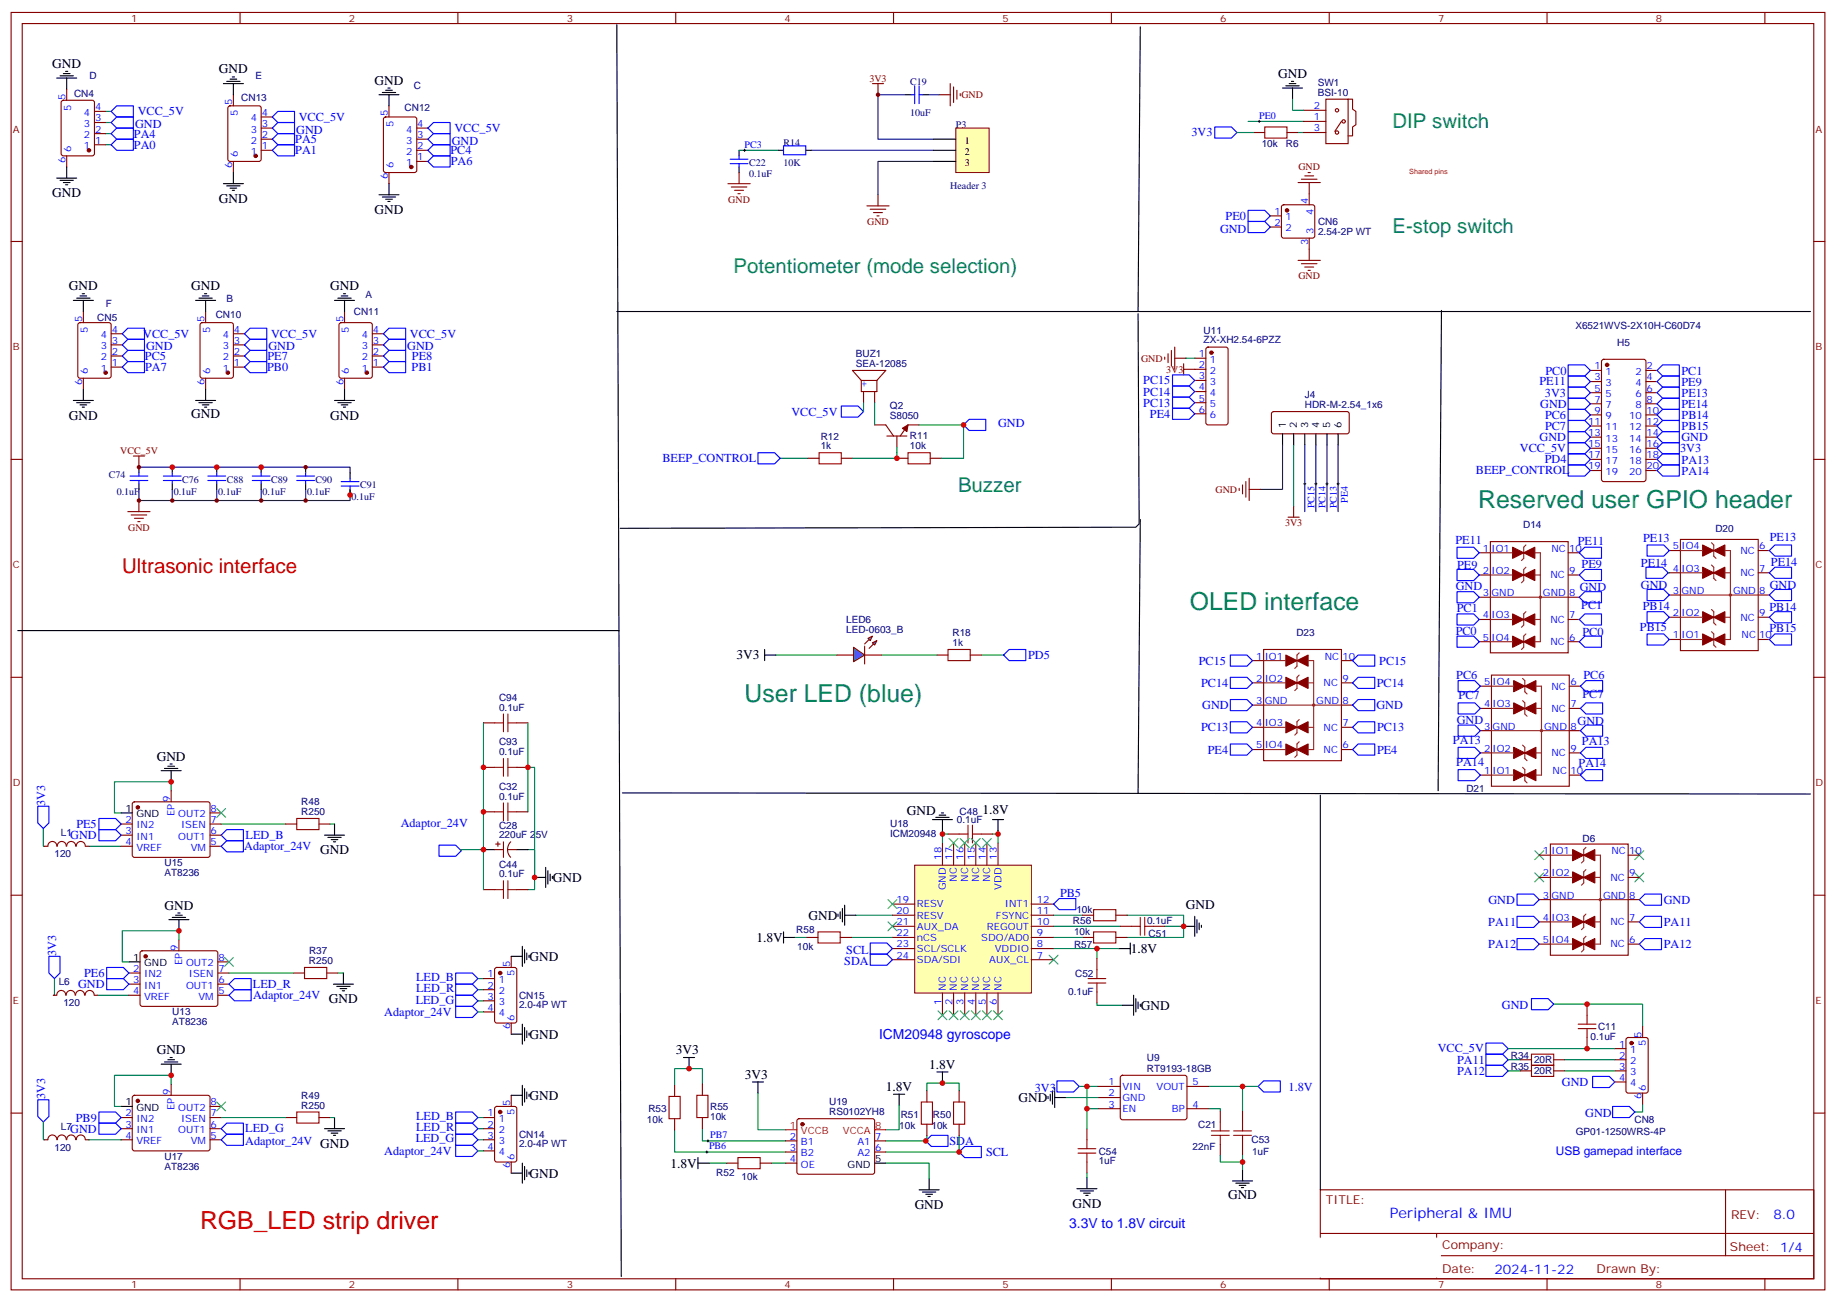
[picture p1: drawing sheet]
<svg xmlns="http://www.w3.org/2000/svg" width="583mm" height="413mm" viewBox="0 0 583 413" stroke-linecap="round" stroke-linejoin="round" font-family="sans-serif">
<defs><g id="words">
<g font-size="7.9" fill="#008080">
<text x="469.2" y="161.2">Reserved user GPIO header</text>
<text x="377.7" y="193.5">OLED interface</text>
<text x="236.4" y="222.6">User LED (blue)</text>
</g>
<text font-size="7.9" fill="#f00" x="63.5" y="389.8">RGB_LED strip driver</text>
<g font-size="6.5" fill="#008080">
<text x="442" y="40.5">DIP switch</text>
<text x="442" y="74">E-stop switch</text>
<text x="232.8" y="86.7">Potentiometer (mode selection)</text>
<text x="304.1" y="156.2">Buzzer</text>
</g>
<text font-size="6.5" fill="#f00" x="38.8" y="181.9">Ultrasonic interface</text>
<text font-size="4.6" fill="#00f" x="441.2" y="386.6">Peripheral &amp; IMU</text>
<g font-size="4.4" fill="#00f">
<text x="279" y="329.7">ICM20948 gyroscope</text>
<text x="339.4" y="389.6">3.3V to 1.8V circuit</text>
</g>
<g font-size="4.2">
<text x="16.6" y="21.6">GND</text>
<text x="69.5" y="23.3">GND</text>
<text x="118.9" y="26.8">GND</text>
<text x="405.7" y="24.8">GND</text>
<text x="16.6" y="62.6">GND</text>
<text x="69.5" y="64.4">GND</text>
<text x="118.9" y="67.9">GND</text>
<text x="21.9" y="92.1">GND</text>
<text x="60.7" y="92.1">GND</text>
<text x="104.8" y="92.1">GND</text>
<text x="21.9" y="133.2">GND</text>
<text x="60.7" y="132.7">GND</text>
<text x="104.8" y="133.2">GND</text>
<text x="233.8" y="209.2">3V3</text>
<text x="49.7" y="241.3">GND</text>
<text x="287.9" y="258.7">GND</text>
<text x="311.9" y="258.3">1.8V</text>
<text x="101.6" y="271.1">GND</text>
<text x="175.5" y="279.8">GND</text>
<text x="52.2" y="288.6">GND</text>
<text x="256.7" y="291.8">GND</text>
<text x="376.4" y="288.3">GND</text>
<text x="240.2" y="298.9">1.8V</text>
<text x="168.1" y="304.9">GND</text>
<text x="359" y="302.4">1.8V</text>
<text x="104.4" y="318.4">GND</text>
<text x="362.1" y="320.4">GND</text>
<text x="168.1" y="329.6">GND</text>
<text x="49.7" y="334.5">GND</text>
<text x="214.5" y="334.5">3V3</text>
<text x="295" y="339.1">1.8V</text>
<text x="236.4" y="342.2">3V3</text>
<text x="281.2" y="346.1">1.8V</text>
<text x="168.1" y="349">GND</text>
<text x="323.3" y="349.7">GND</text>
<text x="212.8" y="370.5">1.8V</text>
<text x="168.1" y="373.7">GND</text>
<text x="290.3" y="383.6">GND</text>
<text x="340.4" y="383.3">GND</text>
<text x="389.8" y="380.4">GND</text>
</g>
<g font-size="4.2" fill="#00f">
<text x="562.9" y="386.8">8.0</text>
<text x="474.4" y="404.2">2024-11-22</text>
</g>
<g font-size="3.9" fill="#00f">
<text x="42.9" y="40.6">GND</text>
<text x="43.7" y="36.6">VCC_5V</text>
<text x="94.9" y="38.3">VCC_5V</text>
<text x="144.2" y="41.9">VCC_5V</text>
<text x="42.5" y="47.2">PA0</text>
<text x="42.5" y="43.6">PA4</text>
<text x="93.7" y="45.4">PA5</text>
<text x="94" y="42.4">GND</text>
<text x="143.4" y="45.9">GND</text>
<text x="378.2" y="43.3">3V3</text>
<text x="93.7" y="48.9">PA1</text>
<text x="143" y="48.9">PC4</text>
<text x="143.1" y="52.5">PA6</text>
<text x="389" y="69.8">PE0</text>
<text x="387.3" y="73.8">GND</text>
<text x="45.5" y="107.1">VCC_5V</text>
<text x="86" y="107.1">VCC_5V</text>
<text x="130.1" y="107.1">VCC_5V</text>
<text x="46.4" y="111.2">GND</text>
<text x="85.2" y="111.2">GND</text>
<text x="129.3" y="111.2">GND</text>
<text x="46" y="114.2">PC5</text>
<text x="46.1" y="117.7">PA7</text>
<text x="84.8" y="117.7">PB0</text>
<text x="84.9" y="114.3">PE7</text>
<text x="130.7" y="117.7">PB1</text>
<text x="130.8" y="114.3">PE8</text>
<text x="490.6" y="118.8">PC0</text>
<text x="533.8" y="118.8">PC1</text>
<text x="362.9" y="122">PC15</text>
<text x="362.9" y="125.5">PC14</text>
<text x="488.7" y="122.3">PE11</text>
<text x="490.4" y="125.9">3V3</text>
<text x="533.8" y="122.4">PE9</text>
<text x="533.8" y="126">PE13</text>
<text x="251.2" y="131.9">VCC_5V</text>
<text x="362.9" y="129">PC13</text>
<text x="488.9" y="129.4">GND</text>
<text x="533.8" y="129.5">PE14</text>
<text x="316.8" y="135.6">GND</text>
<text x="365" y="132.6">PE4</text>
<text x="490.4" y="136.4">PC7</text>
<text x="490.4" y="132.9">PC6</text>
<text x="533.8" y="136.4">PB15</text>
<text x="533.8" y="133">PB14</text>
<text x="482.5" y="143.5">VCC_5V</text>
<text x="488.7" y="140">GND</text>
<text x="533.3" y="143.5">3V3</text>
<text x="533.7" y="140.1">GND</text>
<text x="210.3" y="146.7">BEEP_CONTROL</text>
<text x="490.4" y="147">PD4</text>
<text x="533.8" y="147.1">PA13</text>
<text x="468.5" y="150.5">BEEP_CONTROL</text>
<text x="533.8" y="150.6">PA14</text>
<text x="462" y="172.8">PE11</text>
<text x="500.8" y="173.1">PE11</text>
<text x="521.6" y="172">PE13</text>
<text x="561.8" y="171.7">PE13</text>
<text x="520.9" y="179.8">PE14</text>
<text x="562.1" y="179.5">PE14</text>
<text x="462.5" y="180.5">PE9</text>
<text x="502" y="180.2">PE9</text>
<text x="462.1" y="187.3">GND</text>
<text x="501.5" y="187.5">GND</text>
<text x="520.9" y="186.8">GND</text>
<text x="561.8" y="186.8">GND</text>
<text x="462.4" y="194.3">PC1</text>
<text x="501.9" y="193.3">PC1</text>
<text x="521.5" y="193.6">PB14</text>
<text x="561.7" y="193.9">PB14</text>
<text x="462.1" y="201.4">PC0</text>
<text x="502.3" y="201.7">PC0</text>
<text x="520.5" y="200.3">PB15</text>
<text x="561.7" y="200.6">PB15</text>
<text x="326.3" y="209">PD5</text>
<text x="380.5" y="210.9">PC15</text>
<text x="437.8" y="211">PC15</text>
<text x="462.3" y="215.5">PC6</text>
<text x="502.6" y="215.5">PC6</text>
<text x="381.2" y="217.9">PC14</text>
<text x="437" y="217.9">PC14</text>
<text x="463" y="221.8">PC7</text>
<text x="502.3" y="221.5">PC7</text>
<text x="381.6" y="225">GND</text>
<text x="436.9" y="225">GND</text>
<text x="381.2" y="232.1">PC13</text>
<text x="437.1" y="232.1">PC13</text>
<text x="462.4" y="229.6">GND</text>
<text x="500.7" y="229.9">GND</text>
<text x="383.4" y="239.1">PE4</text>
<text x="437.1" y="239.2">PE4</text>
<text x="461.2" y="236">PA13</text>
<text x="502.1" y="236.3">PA13</text>
<text x="462.3" y="243">PA14</text>
<text x="501.1" y="243.3">PA14</text>
<text x="14.3" y="255.7" transform="rotate(-90 14.3 255.7)">3V3</text>
<text x="24.2" y="262.7">PE5</text>
<text x="127.2" y="262.4">Adaptor_24V</text>
<text x="22.3" y="266.3">GND</text>
<text x="77.5" y="269.8">Adaptor_24V</text>
<text x="78" y="266.2">LED_B</text>
<text x="336.5" y="284.6">PB5</text>
<text x="472.5" y="286.7">GND</text>
<text x="528.1" y="286.7">GND</text>
<text x="472.4" y="293.8">PA11</text>
<text x="528.1" y="293.8">PA11</text>
<text x="17.8" y="303.4" transform="rotate(-90 17.8 303.4)">3V3</text>
<text x="268.6" y="302.8">SCL</text>
<text x="472.4" y="300.8">PA12</text>
<text x="528.1" y="300.9">PA12</text>
<text x="26.7" y="310">PE6</text>
<text x="132.1" y="311.4">LED_B</text>
<text x="268" y="306.3">SDA</text>
<text x="24.8" y="313.5">GND</text>
<text x="80.3" y="313.5">LED_R</text>
<text x="80.4" y="317">Adaptor_24V</text>
<text x="132.1" y="314.9">LED_R</text>
<text x="122" y="322.3">Adaptor_24V</text>
<text x="131.9" y="318.4">LED_G</text>
<text x="476.8" y="320.3">GND</text>
<text x="456.4" y="334">VCC_5V</text>
<text x="462.5" y="337.5">PA11</text>
<text x="462.5" y="341.1">PA12</text>
<text x="328.5" y="346.5">3V3</text>
<text x="409" y="346">1.8V</text>
<text x="495.8" y="344.6">GND</text>
<text x="14.3" y="348.9" transform="rotate(-90 14.3 348.9)">3V3</text>
<text x="22.3" y="359.4">GND</text>
<text x="24.1" y="355.9">PB9</text>
<text x="77.9" y="359.3">LED_G</text>
<text x="132.1" y="355.5">LED_B</text>
<text x="132.1" y="359">LED_R</text>
<text x="503.2" y="354.5">GND</text>
<text x="77.8" y="363.3">Adaptor_24V GND</text>
<text x="131.9" y="362.5">LED_G</text>
<text x="301.4" y="363.3">SDA</text>
<text x="122" y="366.4">Adaptor_24V</text>
<text x="313" y="366.8">SCL</text>
</g>
<g font-size="3.9" fill="#800">
<text x="420.9" y="382.1">TITLE:</text>
<text x="549.5" y="386.8">REV:</text>
<text x="457.8" y="396.3">Company:</text>
<text x="549.1" y="396.9">Sheet: 1/4</text>
<text x="457.8" y="404">Date:</text>
<text x="506.8" y="404.1">Drawn By:</text>
</g>
<text font-size="3.8" fill="#00f" x="493.9" y="366.4">USB gamepad interface</text>
<g font-size="3.2" fill="#800">
<text x="41.6" y="6.9">1</text>
<text x="110.8" y="6.9">2</text>
<text x="179.9" y="6.9">3</text>
<text x="249.1" y="6.9">4</text>
<text x="318.2" y="6.9">5</text>
<text x="387.3" y="6.9">6</text>
<text x="456.5" y="6.9">7</text>
<text x="525.6" y="6.9">8</text>
<text x="4.1" y="42.1">A</text>
<text x="576.3" y="42.1">A</text>
<text x="4.1" y="111.2">B</text>
<text x="576.3" y="111.2">B</text>
<text x="4.1" y="180.3">C</text>
<text x="576.3" y="180.3">C</text>
<text x="4.1" y="249.5">D</text>
<text x="576.3" y="249.5">D</text>
<text x="4.1" y="318.6">E</text>
<text x="576.3" y="318.6">E</text>
<text x="41.6" y="408.8">1</text>
<text x="110.8" y="408.8">2</text>
<text x="179.9" y="408.8">3</text>
<text x="249.1" y="408.8">4</text>
<text x="318.2" y="408.8">5</text>
<text x="387.3" y="408.8">6</text>
<text x="456.5" y="408.8">7</text>
<text x="525.6" y="408.8">8</text>
</g>
<g font-size="3.2" fill="#000080">
<text x="28.4" y="25.2">D</text>
<text x="81.1" y="25.2">E</text>
<text x="131.4" y="28.4">C</text>
<text x="288.9" y="26.9">C19</text>
<text x="418.3" y="27.3">SW1</text>
<text x="23.5" y="30.9">CN4</text>
<text x="76.6" y="31.9">CN13</text>
<text x="128.4" y="35.1">CN12</text>
<text x="418.3" y="30.4">BSI-10</text>
<text x="288.9" y="36.8">10uF</text>
<text x="303.4" y="40.6">P3</text>
<text x="248.7" y="46.3">R14</text>
<text x="400.5" y="46.7">10k</text>
<text x="408.2" y="46.7">R6</text>
<text x="237.8" y="52.6">C22</text>
<text x="248.7" y="52.6">10K</text>
<text x="237.8" y="56.2">0.1uF</text>
<text x="301.6" y="60">Header 3</text>
<text x="418.4" y="71.3">CN6</text>
<text x="418.4" y="74.5">2.54-2P WT</text>
<text x="71.9" y="95.8">B</text>
<text x="116.1" y="94.7">A</text>
<text x="30.9" y="101.8">CN5</text>
<text x="33.6" y="97.5">F</text>
<text x="68.5" y="101.1">CN10</text>
<text x="112.3" y="100">CN11</text>
<text x="382" y="106">U11</text>
<text x="500.1" y="104.5">X6521WVS-2X10H-C60D74</text>
<text x="271.7" y="113.3">BUZ1</text>
<text x="382" y="109">ZX-XH2.54-6PZZ</text>
<text x="513.3" y="109.7">H5</text>
<text x="271.7" y="116.5">SEA-12085</text>
<text x="282.5" y="129.9">Q2</text>
<text x="414.2" y="129.5">HDR-M-2.54_1x6</text>
<text x="414.2" y="126.4">J4</text>
<text x="282.5" y="133.1">S8050</text>
<text x="260.5" y="142.6">1k</text>
<text x="260.5" y="139.5">R12</text>
<text x="288.9" y="142.6">10k</text>
<text x="288.9" y="139.4">R11</text>
<text x="34.5" y="151.7">C74</text>
<text x="57.9" y="153.2">C76</text>
<text x="72" y="153.2">C88</text>
<text x="86.1" y="153.2">C89</text>
<text x="100.2" y="153.2">C90</text>
<text x="114.3" y="154.9">C91</text>
<text x="37" y="157">0.1uF</text>
<text x="55.1" y="157">0.1uF</text>
<text x="69.3" y="157">0.1uF</text>
<text x="83.4" y="157">0.1uF</text>
<text x="97.5" y="157">0.1uF</text>
<text x="111.6" y="158.8">0.1uF</text>
<text x="483.5" y="167.6">D14</text>
<text x="544.5" y="168.8">D20</text>
<text x="268.6" y="197.6">LED6</text>
<text x="268.6" y="200.8">LED-0603_B</text>
<text x="302.3" y="201.8">R18</text>
<text x="411.5" y="201.9">D23</text>
<text x="302.3" y="205">1k</text>
<text x="158.4" y="225.5">0.1uF</text>
<text x="158.4" y="222.4">C94</text>
<text x="158.4" y="239.6">0.1uF</text>
<text x="158.4" y="236.5">C93</text>
<text x="158.4" y="250.6">C32</text>
<text x="465.5" y="251.3">D21</text>
<text x="95.6" y="255.5">R48</text>
<text x="158.4" y="253.7">0.1uF</text>
<text x="95.6" y="258.7">R250</text>
<text x="158.4" y="262.9">C28</text>
<text x="282.6" y="262.5">U18</text>
<text x="303.8" y="261.2">0.1uF</text>
<text x="304.6" y="258.7">C48</text>
<text x="19.3" y="265.4">L1</text>
<text x="158.4" y="266.1">220uF 25V</text>
<text x="282.6" y="265.7">ICM20948</text>
<text x="502.4" y="267.2">D6</text>
<text x="17.3" y="272.1">120</text>
<text x="52.2" y="274.9">U15</text>
<text x="158.4" y="275.3">C44</text>
<text x="52.2" y="278.1">AT8236</text>
<text x="158.4" y="278.4">0.1uF</text>
<text x="340.6" y="293.3">R56</text>
<text x="341.7" y="289.8">10k</text>
<text x="364.1" y="293.3">0.1uF</text>
<text x="252.7" y="296.2">R58</text>
<text x="340.9" y="296.8">10k</text>
<text x="364.6" y="297.2">C51</text>
<text x="98.1" y="305.9">R250</text>
<text x="98.1" y="302.8">R37</text>
<text x="253.1" y="301.5">10k</text>
<text x="340.9" y="300.7">R57</text>
<text x="341.3" y="309.9">C52</text>
<text x="18.6" y="312.7">L6</text>
<text x="164.7" y="317">CN15</text>
<text x="339" y="315.9">0.1uF</text>
<text x="20.1" y="319.3">120</text>
<text x="54.7" y="322.2">U13</text>
<text x="164.7" y="319.9">2.0-4P WT</text>
<text x="54.7" y="325.3">AT8236</text>
<text x="504.9" y="330">0.1uF</text>
<text x="507.3" y="326.9">C11</text>
<text x="479.6" y="336">R34</text>
<text x="364.1" y="340">RT9193-18GB</text>
<text x="364.1" y="336.8">U9</text>
<text x="479.6" y="339.5">R35</text>
<text x="486.9" y="337.4">20R</text>
<text x="486.9" y="340.9">20R</text>
<text x="95.6" y="351.8">R250</text>
<text x="95.6" y="348.7">R49</text>
<text x="205.8" y="352.9">R53</text>
<text x="225.4" y="352.3">R55</text>
<text x="263.2" y="353.7">RS0102YH8</text>
<text x="263.2" y="350.6">U19</text>
<text x="19.3" y="358.5">L7</text>
<text x="205.4" y="356.5">10k</text>
<text x="225.4" y="355.4">10k</text>
<text x="285.4" y="358.2">10k</text>
<text x="285.9" y="354.7">R51</text>
<text x="295.7" y="358.2">10k</text>
<text x="296.1" y="354.7">R50</text>
<text x="380.3" y="357.9">C21</text>
<text x="500.2" y="360">GP01-1250WRS-4P</text>
<text x="518.8" y="356.5">CN8</text>
<text x="17.3" y="365.2">120</text>
<text x="164.7" y="364">2.0-4P WT</text>
<text x="164.7" y="361.1">CN14</text>
<text x="378.6" y="364.9">22nF</text>
<text x="397.2" y="362.8">C53</text>
<text x="52.2" y="371.2">AT8236</text>
<text x="52.2" y="368">U17</text>
<text x="348.7" y="369.5">1uF</text>
<text x="348.8" y="366.4">C54</text>
<text x="397.4" y="366.3">1uF</text>
<text x="227.3" y="373">R52</text>
<text x="235.4" y="374.5">10k</text>
</g>
<g font-size="3.2" fill="#800000">
<text x="276" y="25.9">3V3</text>
<text x="305.2" y="31">GND</text>
<text x="412.1" y="53.9">GND</text>
<text x="231.2" y="64.3">GND</text>
<text x="275.3" y="71.4">GND</text>
<text x="412.2" y="88.7">GND</text>
<text x="362.2" y="114.8">GND</text>
<text x="370.2" y="118.2">3V3</text>
<text x="38.1" y="144.1">VCC_5V</text>
<text x="385.8" y="156.5">GND</text>
<text x="407.9" y="167">3V3</text>
<text x="40.7" y="168.4">GND</text>
</g>
<g font-size="3.2" fill="#00f">
<text x="20.8" y="31.6" transform="rotate(-90 20.8 31.6)">5</text>
<text x="22.6" y="35.1" transform="rotate(-90 22.6 35.1)">5</text>
<text x="30.2" y="35">4</text>
<text x="73.7" y="33.4" transform="rotate(-90 73.7 33.4)">5</text>
<text x="417.1" y="34.6">2</text>
<text x="26.7" y="40.3">3</text>
<text x="26.7" y="36.8">4</text>
<text x="30.2" y="38.5">3</text>
<text x="75.5" y="36.9" transform="rotate(-90 75.5 36.9)">5</text>
<text x="79.6" y="38.5">4</text>
<text x="83.1" y="40.3">3</text>
<text x="83.1" y="36.8">4</text>
<text x="123.1" y="36.9" transform="rotate(-90 123.1 36.9)">5</text>
<text x="124.9" y="40.4" transform="rotate(-90 124.9 40.4)">5</text>
<text x="132.5" y="40.3">4</text>
<text x="399.7" y="37.9">PE0</text>
<text x="417.1" y="41.7">3</text>
<text x="417.1" y="38.2">1</text>
<text x="26.7" y="47.3">1</text>
<text x="26.7" y="43.8">2</text>
<text x="30.2" y="45.6">1</text>
<text x="30.2" y="42.1">2</text>
<text x="79.6" y="45.6">2</text>
<text x="79.6" y="42.1">3</text>
<text x="83.1" y="47.3">1</text>
<text x="83.1" y="43.8">2</text>
<text x="129" y="45.6">3</text>
<text x="129" y="42.1">4</text>
<text x="132.5" y="47.3">2</text>
<text x="132.5" y="43.8">3</text>
<text x="236.4" y="47.1">PC3</text>
<text x="20.8" y="51.7" transform="rotate(-90 20.8 51.7)">6</text>
<text x="22.6" y="48.2" transform="rotate(-90 22.6 48.2)">6</text>
<text x="73.7" y="53.4" transform="rotate(-90 73.7 53.4)">6</text>
<text x="75.5" y="49.9" transform="rotate(-90 75.5 49.9)">6</text>
<text x="79.6" y="49.1">1</text>
<text x="124.9" y="53.4" transform="rotate(-90 124.9 53.4)">6</text>
<text x="129" y="52.6">1</text>
<text x="129" y="49.1">2</text>
<text x="132.5" y="50.9">1</text>
<text x="123.1" y="56.9" transform="rotate(-90 123.1 56.9)">6</text>
<text x="415.2" y="64.8" transform="rotate(-90 415.2 64.8)">4</text>
<text x="404.6" y="68.2">1</text>
<text x="404.6" y="71.7">2</text>
<text x="408.1" y="69.9">1</text>
<text x="417" y="68.3" transform="rotate(-90 417 68.3)">4</text>
<text x="408.1" y="73.4">2</text>
<text x="415.2" y="77.8" transform="rotate(-90 415.2 77.8)">3</text>
<text x="417" y="74.3" transform="rotate(-90 417 74.3)">3</text>
<text x="26.1" y="102.2" transform="rotate(-90 26.1 102.2)">5</text>
<text x="27.9" y="105.7" transform="rotate(-90 27.9 105.7)">5</text>
<text x="32" y="107.3">4</text>
<text x="35.5" y="105.6">4</text>
<text x="64.9" y="102.2" transform="rotate(-90 64.9 102.2)">5</text>
<text x="66.7" y="105.7" transform="rotate(-90 66.7 105.7)">5</text>
<text x="70.8" y="107.3">4</text>
<text x="74.3" y="105.6">4</text>
<text x="109" y="102.2" transform="rotate(-90 109 102.2)">5</text>
<text x="110.8" y="105.7" transform="rotate(-90 110.8 105.7)">5</text>
<text x="114.9" y="107.3">4</text>
<text x="118.4" y="105.6">4</text>
<text x="32" y="110.8">3</text>
<text x="35.5" y="112.6">2</text>
<text x="35.5" y="109.1">3</text>
<text x="70.8" y="110.8">3</text>
<text x="74.3" y="112.6">2</text>
<text x="74.3" y="109.1">3</text>
<text x="114.9" y="110.8">3</text>
<text x="118.4" y="112.6">2</text>
<text x="118.4" y="109.1">3</text>
<text x="380.6" y="113.3">1</text>
<text x="27.9" y="118.7" transform="rotate(-90 27.9 118.7)">6</text>
<text x="32" y="117.9">1</text>
<text x="32" y="114.4">2</text>
<text x="35.5" y="116.1">1</text>
<text x="66.7" y="118.7" transform="rotate(-90 66.7 118.7)">6</text>
<text x="70.8" y="117.9">1</text>
<text x="70.8" y="114.4">2</text>
<text x="74.3" y="116.1">1</text>
<text x="110.8" y="118.7" transform="rotate(-90 110.8 118.7)">6</text>
<text x="114.9" y="117.9">1</text>
<text x="114.9" y="114.4">2</text>
<text x="118.4" y="116.1">1</text>
<text x="380.6" y="116.8">2</text>
<text x="384.1" y="118.6">2</text>
<text x="384.1" y="115.1">1</text>
<text x="506.2" y="117.2">1</text>
<text x="509.7" y="119">1</text>
<text x="519.1" y="119">2</text>
<text x="522.6" y="117.2">2</text>
<text x="26.1" y="122.2" transform="rotate(-90 26.1 122.2)">6</text>
<text x="64.9" y="122.2" transform="rotate(-90 64.9 122.2)">6</text>
<text x="109" y="122.2" transform="rotate(-90 109 122.2)">6</text>
<text x="275.2" y="123.2" transform="rotate(-90 275.2 123.2)">+</text>
<text x="380.6" y="123.9">4</text>
<text x="380.6" y="120.4">3</text>
<text x="384.1" y="125.7">4</text>
<text x="384.1" y="122.1">3</text>
<text x="506.2" y="120.7">3</text>
<text x="506.2" y="124.2">5</text>
<text x="509.7" y="122.5">3</text>
<text x="519.1" y="122.5">4</text>
<text x="522.6" y="124.2">6</text>
<text x="522.6" y="120.7">4</text>
<text x="380.6" y="131">6</text>
<text x="380.6" y="127.4">5</text>
<text x="384.1" y="129.2">5</text>
<text x="506.2" y="127.8">7</text>
<text x="506.2" y="131.3">9</text>
<text x="509.7" y="126">5</text>
<text x="509.7" y="129.5">7</text>
<text x="519.1" y="129.5">8</text>
<text x="519.1" y="126">6</text>
<text x="522.6" y="131.3">10</text>
<text x="522.6" y="127.8">8</text>
<text x="384.1" y="132.7">6</text>
<text x="504.1" y="134.8">11</text>
<text x="509.7" y="133.1">9</text>
<text x="509.7" y="136.6">11</text>
<text x="517.1" y="136.6">12</text>
<text x="517.1" y="133.1">10</text>
<text x="522.6" y="134.8">12</text>
<text x="504.1" y="138.4">13</text>
<text x="504.1" y="141.9">15</text>
<text x="509.7" y="140.1">13</text>
<text x="509.7" y="143.7">15</text>
<text x="517.1" y="143.7">16</text>
<text x="517.1" y="140.1">14</text>
<text x="522.6" y="141.9">16</text>
<text x="522.6" y="138.4">14</text>
<text x="504.1" y="145.4">17</text>
<text x="504.1" y="148.9">19</text>
<text x="509.7" y="147.2">17</text>
<text x="517.1" y="147.2">18</text>
<text x="522.6" y="148.9">20</text>
<text x="522.6" y="145.4">18</text>
<text x="509.7" y="150.7">19</text>
<text x="517.1" y="150.7">20</text>
<text x="417.3" y="161.2" transform="rotate(-90 417.3 161.2)">PC15</text>
<text x="420.8" y="161.2" transform="rotate(-90 420.8 161.2)">PC14</text>
<text x="424.3" y="161.2" transform="rotate(-90 424.3 161.2)">PC13</text>
<text x="427.8" y="159.5" transform="rotate(-90 427.8 159.5)">PE4</text>
<text x="470.7" y="175">1</text>
<text x="473.4" y="175">IO1</text>
<text x="492.5" y="175">NC</text>
<text x="498.1" y="175">10</text>
<text x="531" y="174.3">5</text>
<text x="533.8" y="174.3">IO4</text>
<text x="552.4" y="175.8">NC</text>
<text x="558.4" y="174.3">6</text>
<text x="470.7" y="182.1">2</text>
<text x="473.4" y="182.1">IO2</text>
<text x="492.1" y="183.5">NC</text>
<text x="498.1" y="182.1">9</text>
<text x="531" y="181.4">4</text>
<text x="533.8" y="181.4">IO3</text>
<text x="552.4" y="182.8">NC</text>
<text x="558.4" y="181.4">7</text>
<text x="470.7" y="189.2">3</text>
<text x="473.4" y="189.2">GND</text>
<text x="489.8" y="189.2">GND</text>
<text x="498.1" y="189.2">8</text>
<text x="531" y="188.5">3</text>
<text x="533.8" y="188.5">GND</text>
<text x="550.1" y="188.5">GND</text>
<text x="558.4" y="188.5">8</text>
<text x="470.7" y="196.2">4</text>
<text x="473.4" y="196.2">IO3</text>
<text x="492.1" y="197.6">NC</text>
<text x="498.1" y="196.2">7</text>
<text x="531" y="195.5">2</text>
<text x="533.8" y="195.5">IO2</text>
<text x="552.4" y="196.9">NC</text>
<text x="558.4" y="195.5">9</text>
<text x="470.7" y="203.3">5</text>
<text x="473.4" y="203.3">IO4</text>
<text x="498.1" y="203.3">6</text>
<text x="531" y="202.6">1</text>
<text x="533.8" y="202.6">IO1</text>
<text x="552.8" y="202.6">NC</text>
<text x="558.4" y="202.6">10</text>
<text x="398.7" y="209.3">1</text>
<text x="401.5" y="209.3">IO1</text>
<text x="420.5" y="209.3">NC</text>
<text x="426.2" y="209.3">10</text>
<text x="492.1" y="204.7">NC</text>
<text x="398.7" y="216.3">2</text>
<text x="401.5" y="216.3">IO2</text>
<text x="420.2" y="217.7">NC</text>
<text x="426.2" y="216.3">9</text>
<text x="471.1" y="217.4">5</text>
<text x="473.8" y="217.4">IO4</text>
<text x="492.5" y="218.8">NC</text>
<text x="498.5" y="217.4">6</text>
<text x="398.7" y="223.4">3</text>
<text x="401.5" y="223.4">GND</text>
<text x="417.8" y="223.4">GND</text>
<text x="426.2" y="223.4">8</text>
<text x="471.1" y="224.4">4</text>
<text x="473.8" y="224.4">IO3</text>
<text x="492.5" y="225.8">NC</text>
<text x="498.5" y="224.4">7</text>
<text x="398.7" y="230.4">4</text>
<text x="401.5" y="230.4">IO3</text>
<text x="420.2" y="231.8">NC</text>
<text x="426.2" y="230.4">7</text>
<text x="471.1" y="231.5">3</text>
<text x="473.8" y="231.5">GND</text>
<text x="490.1" y="231.5">GND</text>
<text x="498.5" y="231.5">8</text>
<text x="398.7" y="237.5">5</text>
<text x="401.5" y="237.5">IO4</text>
<text x="420.2" y="238.9">NC</text>
<text x="426.2" y="237.5">6</text>
<text x="471.1" y="238.5">2</text>
<text x="473.8" y="238.5">IO2</text>
<text x="492.5" y="240">NC</text>
<text x="498.5" y="238.5">9</text>
<text x="471.1" y="245.6">1</text>
<text x="473.8" y="245.6">IO1</text>
<text x="492.8" y="245.6">NC</text>
<text x="498.5" y="245.6">10</text>
<text x="54" y="254.4" transform="rotate(-90 54 254.4)">9</text>
<text x="66.9" y="257.6">8</text>
<text x="39.8" y="261.1">2</text>
<text x="43.3" y="262.9">IN2</text>
<text x="55.4" y="259.1" transform="rotate(-90 55.4 259.1)">EP</text>
<text x="56.6" y="259.4">OUT2</text>
<text x="57.5" y="262.9">ISEN</text>
<text x="66.9" y="261.1">7</text>
<text x="39.8" y="264.7">3</text>
<text x="39.8" y="268.2">4</text>
<text x="43.3" y="266.4">IN1</text>
<text x="43.3" y="269.9">VREF</text>
<text x="56.6" y="266.4">OUT1</text>
<text x="60.5" y="269.9">VM</text>
<text x="66.9" y="268.2">5</text>
<text x="66.9" y="264.7">6</text>
<text x="298.8" y="272.8" transform="rotate(-90 298.8 272.8)">18</text>
<text x="302.3" y="272.8" transform="rotate(-90 302.3 272.8)">17</text>
<text x="305.9" y="272.8" transform="rotate(-90 305.9 272.8)">16</text>
<text x="309.4" y="272.8" transform="rotate(-90 309.4 272.8)">15</text>
<text x="312.9" y="272.8" transform="rotate(-90 312.9 272.8)">14</text>
<text x="316.4" y="272.8" transform="rotate(-90 316.4 272.8)">13</text>
<text x="489.8" y="271">1</text>
<text x="492.5" y="271">IO1</text>
<text x="511.5" y="271">NC</text>
<text x="517.2" y="271">10</text>
<text x="303.7" y="279.8" transform="rotate(-90 303.7 279.8)">NC</text>
<text x="307.3" y="279.8" transform="rotate(-90 307.3 279.8)">NC</text>
<text x="310.8" y="279.8" transform="rotate(-90 310.8 279.8)">NC</text>
<text x="314.3" y="279.8" transform="rotate(-90 314.3 279.8)">NC</text>
<text x="489.8" y="278.1">2</text>
<text x="492.5" y="278.1">IO2</text>
<text x="511.2" y="279.5">NC</text>
<text x="517.2" y="278.1">9</text>
<text x="284.5" y="286.5">19</text>
<text x="291" y="287.9">RESV</text>
<text x="300.2" y="282.5" transform="rotate(-90 300.2 282.5)">GND</text>
<text x="317.9" y="282.3" transform="rotate(-90 317.9 282.3)">VDD</text>
<text x="319" y="287.9">INT1</text>
<text x="329.1" y="286.5">12</text>
<text x="489.8" y="285.1">3</text>
<text x="492.5" y="285.1">GND</text>
<text x="508.8" y="285.1">GND</text>
<text x="517.2" y="285.1">8</text>
<text x="284.5" y="290.1">20</text>
<text x="284.5" y="293.6">21</text>
<text x="291" y="291.5">RESV</text>
<text x="316.1" y="291.5">FSYNC</text>
<text x="329.1" y="293.6">10</text>
<text x="329.1" y="290.1">11</text>
<text x="489.8" y="292.2">4</text>
<text x="492.5" y="292.2">IO3</text>
<text x="511.2" y="293.6">NC</text>
<text x="517.2" y="292.2">7</text>
<text x="284.5" y="297.1">22</text>
<text x="291" y="295">AUX_DA</text>
<text x="291" y="298.5">nCS</text>
<text x="311.5" y="298.5">SDO/AD0</text>
<text x="313.2" y="295">REGOUT</text>
<text x="329.1" y="297.1">9</text>
<text x="489.8" y="299.2">5</text>
<text x="492.5" y="299.2">IO4</text>
<text x="517.2" y="299.2">6</text>
<text x="56.4" y="301.7" transform="rotate(-90 56.4 301.7)">9</text>
<text x="69.3" y="304.9">8</text>
<text x="284.5" y="300.6">23</text>
<text x="284.5" y="304.2">24</text>
<text x="291" y="302">SCL/SCLK</text>
<text x="291" y="305.6">SDA/SDI</text>
<text x="314" y="305.6">AUX_CL</text>
<text x="315.8" y="302">VDDIO</text>
<text x="329.1" y="304.2">7</text>
<text x="329.1" y="300.6">8</text>
<text x="511.2" y="300.6">NC</text>
<text x="42.3" y="308.4">2</text>
<text x="42.3" y="311.9">3</text>
<text x="45.8" y="310.2">IN2</text>
<text x="57.9" y="306.3" transform="rotate(-90 57.9 306.3)">EP</text>
<text x="59" y="306.6">OUT2</text>
<text x="60" y="310.2">ISEN</text>
<text x="69.3" y="311.9">6</text>
<text x="69.3" y="308.4">7</text>
<text x="154.8" y="310.2">1</text>
<text x="158.3" y="311.9">1</text>
<text x="161.9" y="307" transform="rotate(-90 161.9 307)">5</text>
<text x="163.3" y="309.7" transform="rotate(-90 163.3 309.7)">5</text>
<text x="42.3" y="315.5">4</text>
<text x="45.8" y="313.7">IN1</text>
<text x="45.8" y="317.2">VREF</text>
<text x="59" y="313.7">OUT1</text>
<text x="63" y="317.2">VM</text>
<text x="69.3" y="315.5">5</text>
<text x="154.8" y="313.7">2</text>
<text x="154.8" y="317.2">3</text>
<text x="158.3" y="315.5">2</text>
<text x="300.2" y="314.4" transform="rotate(-90 300.2 314.4)">NC</text>
<text x="303.7" y="314.4" transform="rotate(-90 303.7 314.4)">NC</text>
<text x="307.3" y="314.4" transform="rotate(-90 307.3 314.4)">NC</text>
<text x="310.8" y="314.4" transform="rotate(-90 310.8 314.4)">NC</text>
<text x="314.3" y="314.4" transform="rotate(-90 314.3 314.4)">NC</text>
<text x="317.9" y="314.4" transform="rotate(-90 317.9 314.4)">NC</text>
<text x="154.8" y="320.7">4</text>
<text x="158.3" y="319">3</text>
<text x="158.3" y="322.5">4</text>
<text x="163.3" y="323.9" transform="rotate(-90 163.3 323.9)">6</text>
<text x="298.8" y="318.9" transform="rotate(-90 298.8 318.9)">1</text>
<text x="302.3" y="318.9" transform="rotate(-90 302.3 318.9)">2</text>
<text x="305.9" y="318.9" transform="rotate(-90 305.9 318.9)">3</text>
<text x="309.4" y="318.9" transform="rotate(-90 309.4 318.9)">4</text>
<text x="312.9" y="318.9" transform="rotate(-90 312.9 318.9)">5</text>
<text x="316.4" y="318.9" transform="rotate(-90 316.4 318.9)">6</text>
<text x="161.9" y="326.6" transform="rotate(-90 161.9 326.6)">6</text>
<text x="521.1" y="329.2" transform="rotate(-90 521.1 329.2)">5</text>
<text x="513.9" y="332.4">1</text>
<text x="513.9" y="335.9">2</text>
<text x="517.4" y="334.2">1</text>
<text x="522.5" y="331.9" transform="rotate(-90 522.5 331.9)">5</text>
<text x="513.9" y="339.4">3</text>
<text x="517.4" y="337.7">2</text>
<text x="517.4" y="341.2">3</text>
<text x="54" y="347.6" transform="rotate(-90 54 347.6)">9</text>
<text x="351.8" y="344.4">1</text>
<text x="351.8" y="347.9">2</text>
<text x="356.3" y="345.8">VIN</text>
<text x="367.1" y="345.8">VOUT</text>
<text x="378.5" y="344.4">5</text>
<text x="513.9" y="343">4</text>
<text x="517.4" y="344.7">4</text>
<text x="522.5" y="346.1" transform="rotate(-90 522.5 346.1)">6</text>
<text x="55.4" y="352.2" transform="rotate(-90 55.4 352.2)">EP</text>
<text x="56.6" y="352.5">OUT2</text>
<text x="66.9" y="350.7">8</text>
<text x="161.9" y="351.1" transform="rotate(-90 161.9 351.1)">5</text>
<text x="163.3" y="353.8" transform="rotate(-90 163.3 353.8)">5</text>
<text x="351.8" y="351.4">3</text>
<text x="356.3" y="349.3">GND</text>
<text x="356.3" y="352.8">EN</text>
<text x="372" y="352.8">BP</text>
<text x="378.5" y="351.4">4</text>
<text x="521.1" y="348.9" transform="rotate(-90 521.1 348.9)">6</text>
<text x="39.8" y="354.3">2</text>
<text x="39.8" y="357.8">3</text>
<text x="43.3" y="356">IN2</text>
<text x="43.3" y="359.6">IN1</text>
<text x="56.6" y="359.6">OUT1</text>
<text x="57.5" y="356">ISEN</text>
<text x="66.9" y="357.8">6</text>
<text x="66.9" y="354.3">7</text>
<text x="154.8" y="354.3">1</text>
<text x="154.8" y="357.8">2</text>
<text x="158.3" y="356">1</text>
<text x="158.3" y="359.6">2</text>
<text x="39.8" y="361.3">4</text>
<text x="43.3" y="363.1">VREF</text>
<text x="60.5" y="363.1">VM</text>
<text x="66.9" y="361.3">5</text>
<text x="154.8" y="361.3">3</text>
<text x="154.8" y="364.8">4</text>
<text x="158.3" y="363.1">3</text>
<text x="225.1" y="364.7">PB6</text>
<text x="225.4" y="361.1">PB7</text>
<text x="250.7" y="361.7">2</text>
<text x="250.7" y="365.2">3</text>
<text x="254.2" y="363.4">B1</text>
<text x="272.1" y="363.4">A1</text>
<text x="277.8" y="365.2">6</text>
<text x="277.8" y="361.7">7</text>
<text x="158.3" y="366.6">4</text>
<text x="161.9" y="370.7" transform="rotate(-90 161.9 370.7)">6</text>
<text x="163.3" y="368" transform="rotate(-90 163.3 368)">6</text>
<text x="250.7" y="368.7">4</text>
<text x="254.2" y="367">B2</text>
<text x="254.2" y="370.5">OE</text>
<text x="272.1" y="367">A2</text>
</g>
<g font-size="3.2">
<text x="306.2" y="45.8">1</text>
<text x="306.2" y="49.3">2</text>
<text x="306.2" y="52.8">3</text>
<text x="408.2" y="135.9" transform="rotate(-90 408.2 135.9)">1</text>
<text x="411.7" y="135.9" transform="rotate(-90 411.7 135.9)">2</text>
<text x="415.2" y="135.9" transform="rotate(-90 415.2 135.9)">3</text>
<text x="418.7" y="135.9" transform="rotate(-90 418.7 135.9)">4</text>
<text x="422.3" y="135.9" transform="rotate(-90 422.3 135.9)">5</text>
<text x="425.8" y="135.9" transform="rotate(-90 425.8 135.9)">6</text>
<text x="39.8" y="257.6">1</text>
<text x="43.3" y="259.4">GND</text>
<text x="42.3" y="304.9">1</text>
<text x="45.8" y="306.6">GND</text>
<text x="39.8" y="350.7">1</text>
<text x="43.3" y="352.5">GND</text>
<text x="269" y="370.5">GND</text>
<text x="277.8" y="368.7">5</text>
</g>
<g font-size="3.2" fill="#f00">
<text x="250.7" y="358.1">1</text>
<text x="254.2" y="359.9">VCCB</text>
<text x="267.6" y="359.9">VCCA</text>
<text x="277.8" y="358.1">8</text>
</g>
<text font-size="2.3" fill="#f00" x="447.3" y="55.3">Shared pins</text>
</g></defs>
<g fill="none" stroke="#870000" stroke-width=".35">
<path d="M3.5 4h575.8v405.3h-575.8zM7.1 7.5h568.6v398.3h-568.6zM76.2 4v3.5M145.3 4v3.5M214.5 4v3.5M283.6 4v3.5M352.8 4v3.5M421.9 4v3.5M491.1 4v3.5M560.2 4v3.5M19.6 32l.5-.2h9.2l.6 .5 .1 16.5-.5 .6-9.4 .1-.6-.5-.1-16.5zM21.2 28.3v3.5"/>
<path d="M30 38.9h3.5M30 35.3h3.5M72.6 33.8l.4-.2h9.2l.6 .4 .1 16.5-.5 .7h-9.4l-.6-.4-.1-16.5zM74.1 30.1v3.5M82.9 37.1h3.5M121.9 37.3l.5-.2h9.2l.6 .4 .1 16.5-.5 .7-9.4 .1-.6-.5-.1-16.5zM123.5 33.6v3.5M413.8 35h7.1M413.8 38.5h7.1M420.9 31.5h7v14.1h-7zM425.8 38.5l-2.1 3.2M427.9 31.5h1.4v3.1l1.1 .7v4.3l-1.1 .7v2.8h-1.4"/>
<path d="M21.2 49.5v3.5M30 45.9h3.5M30 42.4h3.5M74.1 51.2v3.6M82.9 47.7h3.5M82.9 44.2h3.5M82.9 40.6h3.5M123.5 54.8v3.5M132.3 51.2h3.5M132.3 47.7h3.5M132.3 44.2h3.5M132.3 40.6h3.5"/>
<path d="M397.9 42.1h3.6M408.5 42.1h3.5M413.8 42.1h7.1M3.5 76.6h3.6M403.2 68.5h3.6M403.2 72h3.6M407 65.2l.5-.2h9.1l.5 .2 .2 .5v9.2l-.2 .5-.5 .2h-9.1l-.5-.3-.2-.4v-9.2zM415.6 61.5v3.5M415.6 75.6v3.5M575.7 76.6h3.6M26.5 98.8v3.6M65.3 98.8v3.6"/>
<path d="M109.4 98.8v3.6M24.9 102.6l.5-.2h9.2l.6 .4 .1 16.5-.5 .7h-9.4l-.7-.4v-16.5zM35.3 116.5h3.5M35.3 113h3.5M35.3 109.4h3.5M35.3 105.9h3.5M63.7 102.6l.5-.2h9.2l.6 .4 .1 16.5-.5 .7h-9.4l-.6-.4-.1-16.5zM74.1 116.5h3.5M74.1 113h3.5M74.1 109.4h3.5M74.1 105.9h3.5M107.8 102.6l.5-.2h9.2l.6 .4 .1 16.5-.5 .7h-9.4l-.6-.4-.1-16.5z"/>
<path d="M118.2 116.5h3.5M118.2 113h3.5M118.2 109.4h3.5M118.2 105.9h3.5M26.5 120v3.5M65.3 120v3.5M109.4 120v3.5M273.4 120.7l-2.8-3.2h10.6l-2.9 3.2M273.4 120.7h4.9M273.4 120.7v3.5h4.9v-3.5M274.1 124.2v3.6M277.6 124.2v3.6"/>
<path d="M277.6 134.8h3.6l2.4 3.6M281.5 138.4h6.4M284.7 138.4v3.5M291.7 134.8h-3.5l-2.4 3.6M3.5 145.8h3.6M256.5 145.4h3.5M267.1 145.4h3.5M284.7 145.4h3.5M295.3 145.4h3.5M575.7 145.8h3.6M3.5 214.9h3.6M575.7 214.9h3.6"/>
<path d="M3.5 284.1h3.6M575.7 284.1h3.6M153.5 310.5h3.5M153.5 314h3.5M153.5 317.6h3.5M157.2 307.2l.5-.2h5.6l.7 .4v16.5l-.4 .7h-5.9l-.7-.4v-16.5zM162.3 303.5v3.5M153.5 321.1h3.5M162.3 324.6v3.6M3.5 353.2h3.6M153.5 354.6h3.5M153.5 358.1h3.5"/>
<path d="M157.2 351.3l.5-.2h5.6l.7 .4v16.5l-.4 .7h-5.9l-.7-.4v-16.5zM162.3 347.6v3.5M575.7 353.2h3.6M153.5 361.7h3.5M153.5 365.2h3.5M162.3 368.7v3.6M419.1 377.5h156.6v28.3h-156.6zM547.7 377.6v20.8M419.1 391.4h156.5M456 398.4h119.6M456 391.4v14.1M76.2 405.8v3.5"/>
<path d="M145.3 405.8v3.5M214.5 405.8v3.5M283.6 405.8v3.5M352.8 405.8v3.5M421.9 405.8v3.5M491.1 405.8v3.5M560.2 405.8v3.5"/>
<circle cx="424.4" cy="35" r=".53"/>
<circle cx="426.5" cy="38.5" r=".53"/>
<circle cx="424.4" cy="42.1" r=".53"/>
</g>
<g fill="none" stroke="#008700" stroke-width=".35">
<path d="M33.5 35.3h1.8M33.5 38.9h1.8M396.2 38.5h17.6M410.3 31.5v3.5h3.5M33.5 42.4h1.8M33.5 45.9h1.8M392.6 42.1h5.3M412 42.1h1.8M274.1 127.8v2.8M277.6 127.8v7M291.7 134.8h14.2v10.6h-7.1M247.6 145.4h8.9"/>
<path d="M284.7 141.9v3.5h-14.1M151.7 314h1.8M151.7 317.6h1.8M151.7 310.5h1.8M151.7 354.6h1.8M151.7 358.1h1.8M151.7 361.7h1.8"/>
</g>
<g fill="#870000" stroke="#870000" stroke-width=".35">
<path d="M286.5 135.9l1.7-1.1-.3 2.1z"/>
<circle cx="28.2" cy="47.7" r=".53"/>
<circle cx="116.4" cy="118.3" r=".53"/>
<circle cx="72.3" cy="118.3" r=".53"/>
<circle cx="33.5" cy="118.3" r=".53"/>
<circle cx="130.5" cy="53" r=".53"/>
<circle cx="81.1" cy="49.5" r=".53"/>
<circle cx="158.7" cy="352.8" r=".53"/>
<circle cx="158.7" cy="308.8" r=".53"/>
<circle cx="408.5" cy="66.7" r=".53"/>
</g>
<g fill="none" stroke="#000" stroke-width=".35">
<path d="M18 24.8h6.3M19 24.1h4.3M20.1 23.4h2.1M20.8 22.6h.7M21.2 24.8v3.5M70.9 26.5h6.4M72 25.8h4.2M73 25.1h2.1M73.7 24.4h.7M74.1 26.5v3.6M120.3 30.1h6.3M121.4 29.4h4.2"/>
<path d="M122.4 28.6h2.1M123.1 27.9h.7M123.5 30.1v3.5M407.1 27.9h6.4M408.2 27.2h4.2M409.2 26.5h2.1M409.9 25.8h.7M410.3 27.9v3.6M18 56.5h6.3M19 57.2h4.3M20.1 57.9h2.1M20.8 58.6h.7"/>
<path d="M21.2 53v3.5M70.9 58.3h6.4M72 59h4.2M73 59.7h2.1M74.1 54.8v3.5M123.5 58.3v3.5M234.6 47.7v1.8M234.6 53v1.8M246.9 47.7h1.8M255.8 47.7h1.7M73.7 60.4h.7M120.3 61.8h6.3"/>
<path d="M121.4 62.5h4.2M122.4 63.2h2.1M123.1 63.9h.7M23.3 95.3h6.3M24.3 94.6h4.3M25.4 93.9h2.1M26.1 93.2h.7M26.5 95.3v3.5M62.1 95.3h6.3M63.1 94.6h4.3M64.2 93.9h2.1M64.9 93.2h.7"/>
<path d="M65.3 95.3v3.5M106.2 95.3h6.3M107.2 94.6h4.3M108.3 93.9h2.1M109 93.2h.7M109.4 95.3v3.5M23.3 127.1h6.3M24.3 127.8h4.3M25.4 128.5h2.1M26.1 129.2h.7M26.5 123.5v3.6M62.1 127.1h6.3"/>
<path d="M63.1 127.8h4.3M64.2 128.5h2.1M64.9 129.2h.7M65.3 123.5v3.6M106.2 127.1h6.3M107.2 127.8h4.3M108.3 128.5h2.1M109 129.2h.7M109.4 123.5v3.6M162.3 303.5h3.5M165.8 300.3v6.3M166.5 301.3v4.3"/>
<path d="M167.2 302.4v2.1M167.9 303.1v.7M162.3 328.2h3.5M165.8 325v6.3M166.5 326v4.3M167.2 327.1v2.1M167.9 327.8v.7M162.3 347.6h3.5M165.8 344.4v6.3M166.5 345.4v4.3M167.2 346.5v2.1M167.9 347.2v.7"/>
<path d="M162.3 372.3h3.5M165.8 369.1v6.3M166.5 370.1v4.3M167.2 371.2v2.1M167.9 371.9v.7"/>
</g>
<g fill="none" stroke="#00f" stroke-width=".35">
<path d="M37 33.6h5.3v3.5h-5.3l-1.7-1.8zM37 37.1h5.3v3.5h-5.3l-1.7-1.7zM86.4 37.1l1.8-1.8h5.3v3.6h-5.3zM37 44.2h5.3v3.5h-5.3l-1.7-1.8zM37 40.6h5.3v3.6h-5.3l-1.7-1.8zM86.4 44.2l1.8-1.8h5.3v3.5h-5.3zM86.4 40.6l1.8-1.7h5.3v3.5h-5.3zM88.2 45.9h5.3v3.6h-5.3l-1.8-1.8zM135.8 40.6l1.8-1.7h5.3v3.5h-5.3zM135.8 44.2l1.8-1.8h5.3v3.5h-5.3zM137.6 45.9h5.3v3.6h-5.3l-1.8-1.8zM137.6 49.5h5.3v3.5h-5.3l-1.8-1.8z"/>
<path d="M231.8 51.9h5.6M231.8 50.5h5.6M234.6 49.5v1M234.6 51.9v1.1M248.7 46.3h7.1v2.8h-7.1zM385.6 40.3h5.3l1.7 1.8-1.7 1.7h-5.3zM396.2 66.7h5.3l1.7 1.8-1.7 1.8h-5.3zM396.2 70.3h5.3l1.7 1.7-1.7 1.8h-5.3zM38.8 116.5l1.8-1.8h5.3v3.6h-5.3zM40.6 104.1h5.3v3.6h-5.3l-1.8-1.8zM40.6 111.2h5.3v3.5h-5.3l-1.8-1.7zM40.6 107.7h5.3v3.5h-5.3l-1.8-1.8z"/>
<path d="M77.6 116.5l1.8-1.8h5.3v3.6h-5.3zM79.4 104.1h5.3v3.6h-5.3l-1.8-1.8zM79.4 111.2h5.3v3.5h-5.3l-1.8-1.7zM79.4 107.7h5.3v3.5h-5.3l-1.8-1.8zM121.7 116.5l1.8-1.8h5.3v3.6h-5.3zM123.5 111.2h5.3v3.5h-5.3l-1.8-1.7zM123.5 104.1h5.3v3.6h-5.3l-1.8-1.8zM123.5 107.7h5.3v3.5h-5.3l-1.8-1.8zM267.1 128.8h5.2l1.8 1.8-1.8 1.8h-5.2zM305.9 134.8l1.7-1.7h5.3v3.5h-5.3zM240.6 143.7h5.3l1.7 1.7-1.7 1.8h-5.3zM144.6 315.8h5.3l1.8 1.8-1.8 1.7h-5.3z"/>
<path d="M144.6 312.3h5.3l1.8 1.7-1.8 1.8h-5.3zM144.6 308.8h5.3l1.8 1.7-1.8 1.8h-5.3zM144.6 359.9h5.3l1.8 1.8-1.8 1.7h-5.3zM144.6 356.4h5.3l1.8 1.7-1.8 1.8h-5.3zM144.6 352.8h5.3l1.8 1.8-1.8 1.8h-5.3z"/>
</g>
<path d="M401.5 40.3h7v3.5h-7zM260 143.7h7.1v3.5h-7.1zM288.2 143.7h7.1v3.5h-7.1z" fill="none" stroke="#a10000" stroke-width=".35"/>
<path d="M399.3 38.5h.7M399.7 38.2v.7" fill="none" stroke="#000" stroke-width=".32"/>
<g fill="none" stroke="#800000" stroke-width=".35">
<path d="M276.9 26.5h3.6M278.7 26.5v3.6M298.1 30.1h3.5M301.6 26.5v7.1M302.7 27.6v4.9M303.7 28.6v2.9M304.8 29.7v.7M231.1 58.3h7M232.1 59.3h5M234.6 54.8v3.5M412 57.9h7.1M413.1 56.9h4.9"/>
<path d="M414.2 55.8h2.8M415.2 54.8h.7M415.6 57.9v3.6M233.2 60.4h2.8M234.2 61.5h.7M275.2 65.3h7M276.2 66.4h5M277.3 67.5h2.8M278.3 68.5h.7M278.7 61.8v3.5M415.6 79.1v3.5M412 82.6h7.1"/>
<path d="M413.1 83.7h4.9M414.2 84.7h2.8M415.2 85.8h.7"/>
</g>
<path d="M287.5 30.1h-8.8v14.1h17.6M294.6 30.1h3.5M257.5 47.7h38.8M296.3 51.2h-17.6v10.6" fill="none" stroke="#000080" stroke-width=".35"/>
<path d="M303.4 40.6h10.6v14.2h-10.6z" fill="#ffffb0" stroke="#800000" stroke-width=".32"/>
<g fill="none" stroke="#000" stroke-width=".35">
<path d="M287.5 30.1h1.8M292.8 30.1h1.8M296.3 44.2h7.1M296.3 47.7h7.1M296.3 51.2h7.1M407.1 137.7v3.5M410.6 137.7v3.5M414.2 137.7v3.5M417.7 137.7v3.5M421.2 137.7v3.5M424.7 137.7v3.5M242.7 207.9h3.5"/>
<path d="M242.7 206.1v3.5M38.5 258h3.5M51.2 244.5h6.3M52.2 243.8h4.2M53.3 243.1h2.1M54 242.4h.7M54.3 244.5v3.6M103 265h6.4M104.1 265.7h4.2M105.1 266.4h2.1M105.8 267.1h.7M106.2 261.5v3.5"/>
<path d="M153.5 269.6h3.5M164 269.6h3.6M169.7 278.4h3.5M173.2 275.2v6.4M173.9 276.3v4.2M174.6 277.4v2.1M175.3 278.1v.7M53.6 291.8h6.4M54.7 291.1h4.2M55.7 290.4h2.2M56.4 289.7h.7M56.8 291.8v3.5"/>
<path d="M40.9 305.2h3.5M105.8 312.3h6.4M106.9 313h4.2M107.9 313.7h2.2M108.7 314.4h.7M109 308.8v3.5M51.2 337.7h6.3M52.2 337h4.2M53.3 336.3h2.1M54 335.6h.7M54.3 337.7v3.5M38.5 351.1h3.5"/>
<path d="M103 358.1h6.4M104.1 358.8h4.2M105.1 359.6h2.1M106.2 354.6v3.5M105.8 360.3h.7"/>
</g>
<g fill="none" stroke="#00f" stroke-width=".35">
<path d="M289.3 30.1h1M290.3 27.2v5.7M291.7 27.2v5.7M291.7 30.1h1.1M12 255.8h3.5v5.3l-1.7 1.8-1.8-1.8zM31.4 259.7h5.3l1.8 1.8-1.8 1.7h-5.3zM31.4 263.2h5.3l1.8 1.8-1.8 1.8h-5.3zM72 263.2h5.3v3.6h-5.3l-1.8-1.8zM15.5 303.5h3.5v5.3l-1.7 1.7-1.8-1.7zM33.9 307h5.3l1.7 1.8-1.7 1.7h-5.3zM33.9 310.5h5.3l1.7 1.8-1.7 1.7h-5.3zM72.7 312.3l1.7-1.8h5.3v3.5h-5.3z"/>
<path d="M12 349h3.5v5.3l-1.7 1.7-1.8-1.7zM31.4 356.4h5.3l1.8 1.7-1.8 1.8h-5.3zM72 356.4h5.3v3.5h-5.3l-1.8-1.8z"/>
</g>
<g fill="none" stroke="#008700" stroke-width=".35">
<path d="M234.6 47.7h12.3M246.2 207.9h19.4M279.8 207.9h17.6M311.5 207.9h7.1M54.3 250.9v-2.8h-18v9.9h2.2M13.8 262.9v5.6h.3M28.2 268.5h10.3M70.2 261.5h20.5M104.8 261.5h1.4M167.6 269.6h2.1v12.7h-2.1M56.8 298.2v-2.9h-18v9.9h2.1M17.3 310.5v5.3h-.4"/>
<path d="M31 315.8h9.9M72.7 308.8h20.4M107.2 308.8h1.8M13.8 356v5.7h.3M54.3 344v-2.8h-18v9.9h2.2M70.2 354.6h20.5M104.8 354.6h1.4M28.2 361.7h10.3"/>
</g>
<path d="M236 47.7h.7M236.4 47.3v.7M413.8 153.5h.7M414.2 153.2v.7M417.3 153.5h.7M417.7 153.2v.7M420.9 153.5h.7M421.2 153.2v.7M424.4 153.5h.7M424.7 153.2v.7" fill="none" stroke="#000" stroke-width=".32"/>
<g fill="none" stroke="#870000" stroke-width=".35">
<path d="M403.8 130.8l.5-.2 23.5 .1 .5 .6-.1 5.9-.6 .5-23.6-.1-.4-.7v-5.6zM297.4 207.9h3.5M308 207.9h3.5M42.2 254.6l.5-.2h23.3l.5 .2 .2 .5-.1 16.5-.6 .5-23.6-.1-.4-.6v-16.3zM54.3 250.9v3.5M66.7 258h3.5M14.1 268.5h1.1M15.2 268.5a1.41 1.41 0 0 1 1.4-1.5 1.41 1.41 0 0 1 1.4 1.5M18.2 268.5a1.41 1.41 0 0 1 1.4-1.5 1.41 1.41 0 0 1 1.4 1.5M21.2 268.5a1.41 1.41 0 0 1 1.4-1.5 1.41 1.41 0 0 1 1.4 1.5M24.2 268.5a1.41 1.41 0 0 1 1.4-1.5 1.41 1.41 0 0 1 1.4 1.5M27.2 268.5h1"/>
<path d="M38.5 268.5h3.5M38.5 261.5h3.5M38.5 265h3.5M66.7 268.5h3.5M66.7 261.5h3.5M66.7 265h3.5M90.7 261.5h3.5M101.2 261.5h3.6M157 269.6h2.8M157.3 267.8h1.4M158 267.1v1.4M159.8 267.1v5"/>
<path d="M161.2 269.6h2.8M162.1 267.1a3.5 3.5 0 0 0 0 4.9M56.8 298.2v3.5M153.5 282.3h3.5M164 282.3h3.6M16.9 315.8h1.1M18 315.8a1.41 1.41 0 0 1 1.4-1.5 1.41 1.41 0 0 1 1.4 1.5M21 315.8a1.41 1.41 0 0 1 1.4-1.5 1.41 1.41 0 0 1 1.4 1.5M24 315.8a1.41 1.41 0 0 1 1.4-1.5 1.41 1.41 0 0 1 1.4 1.5M27.1 315.8a1.41 1.41 0 0 1 1.4-1.5 1.41 1.41 0 0 1 1.4 1.5M30 315.8h1M40.9 315.8h3.5"/>
<path d="M40.9 308.8h3.5M40.9 312.3h3.5M44.7 301.9l.5-.2h23.2l.5 .2 .2 .5v16.5l-.7 .4h-23.5l-.5-.7v-16.2zM69.1 315.8h3.6M69.1 308.8h3.6M69.1 312.3h3.6M69.1 305.2h3.6M93.1 308.8h3.6M103.7 308.8h3.5M38.5 354.6h3.5M38.5 358.1h3.5M42.2 347.8l.5-.2h23.3l.5 .2 .2 .5-.1 16.5-.6 .4-23.6-.1-.4-.6v-16.2z"/>
<path d="M54.3 344v3.6M66.7 354.6h3.5M66.7 358.1h3.5M66.7 351.1h3.5M90.7 354.6h3.5M101.2 354.6h3.6M14.1 361.7h1.1M15.2 361.6a1.41 1.41 0 0 1 1.4-1.5 1.41 1.41 0 0 1 1.4 1.5M18.2 361.6a1.41 1.41 0 0 1 1.4-1.5 1.41 1.41 0 0 1 1.4 1.5M21.2 361.6a1.41 1.41 0 0 1 1.4-1.5 1.41 1.41 0 0 1 1.4 1.5M24.2 361.6a1.41 1.41 0 0 1 1.4-1.5 1.41 1.41 0 0 1 1.4 1.5M27.2 361.7h1"/>
<path d="M38.5 361.7h3.5M66.7 361.7h3.5"/>
</g>
<path d="M407.1 141.2v14.1h-7.1M414.2 141.2v21.1M417.7 141.2v21.1M421.2 141.2v21.1M424.7 141.2v21.1" fill="none" stroke="#000080" stroke-width=".35"/>
<path d="M393.3 154.9v.7M394.4 153.9v2.8M395.5 152.8v5M396.5 155.3h3.5M396.5 151.8v7M408.9 164.1h3.5M410.6 160.6v3.5" fill="none" stroke="#800000" stroke-width=".35"/>
<g fill="#870000" stroke="#870000" stroke-width=".35">
<circle cx="46.2" cy="303.5" r=".53"/>
<circle cx="43.7" cy="256.2" r=".53"/>
<circle cx="43.7" cy="349.3" r=".53"/>
</g>
<path d="M300.9 206.1h7.1v3.5h-7.1zM94.2 259.7h7v3.5h-7zM159.8 279.5v5.6M161.2 279.5v5.6M157 282.3h2.8M161.2 282.3h2.8M96.7 307h7v3.5h-7zM94.2 352.8h7v3.6h-7z" fill="none" stroke="#a10000" stroke-width=".35"/>
<path d="M270.9 205.4l3.6 2.5-3.6 2.1z" fill="#09f" stroke="#870000" stroke-width=".35"/>
<path d="M274.5 205v5.7z" fill="#f00" stroke="#870000" stroke-width=".35"/>
<g fill="#870000" stroke="#870000" stroke-width=".35">
<path d="M274.5 204.3l1.4-1.4z"/>
<path d="M275.9 205.7l1.4-1.4z"/>
</g>
<g fill="#09f" stroke="#870000" stroke-width=".35">
<path d="M275.5 202.6l1.4-.7-.7 1.4z"/>
<path d="M276.9 204l1.4-.7-.7 1.4z"/>
</g>
<g fill="none" stroke="#870000" stroke-width=".35">
<path d="M504.8 117.5h3.6M508.6 114.2l.5-.2h12.7l.6 .4 .1 37.7-.5 .7h-12.9l-.7-.4v-37.7zM522.5 117.5h3.5M504.8 121.1h3.6M504.8 124.6h3.6M504.8 128.1h3.6M504.8 131.7h3.6M504.8 135.2h3.6M504.8 138.7h3.6M522.5 121.1h3.5M522.5 124.6h3.5M522.5 128.1h3.5"/>
<path d="M522.5 131.7h3.5M522.5 135.2h3.5M522.5 138.7h3.5M504.8 149.3h3.6M504.8 142.2h3.6M504.8 145.8h3.6M522.5 149.3h3.5M522.5 142.2h3.5M522.5 145.8h3.5M265.6 207.9h5.3M274.5 207.9h5.3M153.5 229.4h3.5"/>
<path d="M164 229.4h3.6M153.5 257.6h3.5M153.5 243.5h3.5M164 257.6h3.6M164 243.5h3.6"/>
</g>
<g fill="none" stroke="#00f" stroke-width=".35">
<path d="M497.8 119.3h5.3l1.7 1.8-1.7 1.7h-5.3zM497.8 115.8h5.3l1.7 1.7-1.7 1.8h-5.3zM527.8 119.3h5.2v3.5h-5.2l-1.8-1.7zM497.8 122.8h5.3l1.7 1.8-1.7 1.8h-5.3zM497.8 126.4h5.3l1.7 1.7-1.7 1.8h-5.3zM497.8 133.4h5.3l1.7 1.8-1.7 1.7h-5.3zM497.8 129.9h5.3l1.7 1.8-1.7 1.7h-5.3zM497.8 136.9h5.3l1.7 1.8-1.7 1.8h-5.3zM526 128.1l1.8-1.7h5.2v3.5h-5.2zM526 131.7l1.8-1.8h5.2v3.5h-5.2zM527.8 122.8h5.2v3.6h-5.2l-1.8-1.8zM527.8 133.4h5.2v3.5h-5.2l-1.8-1.7z"/>
<path d="M527.8 136.9h5.2v3.6h-5.2l-1.8-1.8zM41.3 152.5h5.6M41.3 151.1h5.6M44.1 150v1.1M44.1 152.5v1M51.9 152.5h5.6M51.9 151.1h5.6M54.7 150v1.1M54.7 152.5v1M66 152.5h5.6M66 151.1h5.6M68.8 150v1.1"/>
<path d="M68.8 152.5v1M80.1 152.5h5.6M80.1 151.1h5.6M82.9 150v1.1M82.9 152.5v1M94.2 152.5h5.6M94.2 151.1h5.6M97 150v1.1M97 152.5v1M108.3 154.2h5.6M108.3 152.8h5.6M111.1 151.8v1"/>
<path d="M111.1 154.2v1.1M497.8 147.5h5.3l1.7 1.8-1.7 1.8h-5.3zM497.8 144h5.3l1.7 1.8-1.7 1.7h-5.3zM497.8 140.5h5.3l1.7 1.7-1.7 1.8h-5.3zM526 145.8l1.8-1.8h5.2v3.5h-5.2zM527.8 147.5h5.2v3.6h-5.2l-1.8-1.8zM527.8 140.5h5.2v3.5h-5.2l-1.8-1.8zM318.6 207.9l1.7-1.8h5.3v3.5h-5.3zM70.2 268.5l1.8-1.7h5.3v3.5h-5.3zM139.3 268.2h5.3l1.8 1.7-1.8 1.8h-5.3zM72.7 315.8l1.7-1.8h5.3v3.6h-5.3zM144.6 319.3h5.3l1.8 1.8-1.8 1.8h-5.3z"/>
<path d="M72 359.9h5.3v3.5h-5.3l-1.8-1.7zM144.6 363.4h5.3l1.8 1.8-1.8 1.8h-5.3z"/>
</g>
<path d="M153.5 229.4v40.2M167.6 229.4v28.2M167.6 243.5h2.1v34.9M146.4 269.9v-.3h7.1v12.7M151.7 321.1h1.8M151.7 365.2h1.8" fill="none" stroke="#008700" stroke-width=".35"/>
<circle cx="510.1" cy="115.8" r=".53" fill="#870000" stroke="#870000" stroke-width=".35"/>
<path d="M42.3 144.7h3.6M44.1 144.7v3.5M44.1 158.8v3.5M40.6 162.3h7M41.6 163.4h5M42.7 164.5h2.8M43.7 165.5h.7" fill="none" stroke="#800000" stroke-width=".35"/>
<path d="M44.1 148.2h67v1.8M44.1 155.3v3.5h52.9v-3.5M54.7 155.3v3.5M68.8 155.3v3.5M82.9 155.3v3.5M111.1 155.3v3.5h-14.1" fill="none" stroke="#000080" stroke-width=".35"/>
<path d="M44.1 148.2v1.8M44.1 153.5v1.8M54.7 148.2v1.8M54.7 153.5v1.8M68.8 148.2v1.8M68.8 153.5v1.8M82.9 148.2v1.8M82.9 153.5v1.8M97 148.2v1.8M97 153.5v1.8M111.1 150v1.8M111.1 155.3v1.8" fill="none" stroke="#000" stroke-width=".35"/>
<path d="M157 229.4h2.8M159.8 226.6v5.6M161.2 226.6v5.6M161.2 229.4h2.8M157 257.6h2.8M157 243.5h2.8M159.8 240.7v5.6M159.8 254.8v5.6M161.2 257.6h2.8M161.2 240.7v5.6M161.2 254.8v5.6M161.2 243.5h2.8" fill="none" stroke="#a10000" stroke-width=".35"/>
<path d="M68.8 256.5l2.8 2.9M71.6 256.5l-2.8 2.9M71.3 303.8l2.8 2.8M74.1 303.8l-2.8 2.8M68.8 349.7l2.8 2.8M71.6 349.7l-2.8 2.8" fill="none" stroke="#3c3" stroke-width=".35"/>
<path d="M290.3 274.5h37.1v40.6h-37.1z" fill="#ffffb0" stroke="#800000" stroke-width=".32"/>
<g fill="none" stroke="#870000" stroke-width=".35">
<path d="M379.2 117.2h3.6M379.2 113.7h3.6M383 110.3l.5-.2h5.6l.7 .5v23.5l-.4 .7h-5.9l-.7-.4v-23.6zM379.2 131.3h3.6M379.2 127.8h3.6M379.2 124.2h3.6M379.2 120.7h3.6M469.5 175.4h3.6M473.1 171.9h24.7v35.3h-24.7zM497.8 175.4h3.5M529.9 174.7h3.5M533.4 171.2h24.7v35.2h-24.7z"/>
<path d="M558.1 174.7h3.5M469.5 189.5h3.6M469.5 182.5h3.6M469.5 196.6h3.6M497.8 189.5h3.5M497.8 182.5h3.5M497.8 196.6h3.5M529.9 188.8h3.5M529.9 195.9h3.5M529.9 181.8h3.5M558.1 188.8h3.5M558.1 195.9h3.5"/>
<path d="M558.1 181.8h3.5M397.6 209.6h3.5M397.6 216.7h3.5M401.1 206.1h24.7v35.3h-24.7zM425.8 209.6h3.5M425.8 216.7h3.5M469.5 203.6h3.6M469.9 217.7h3.5M473.4 214.2h24.7v35.3h-24.7zM497.8 203.6h3.5M498.1 217.7h3.5M529.9 202.9h3.5"/>
<path d="M558.1 202.9h3.5M397.6 223.7h3.5M397.6 230.8h3.5M397.6 237.8h3.5M425.8 223.7h3.5M425.8 230.8h3.5M425.8 237.8h3.5M469.9 231.8h3.5M469.9 238.9h3.5M469.9 224.8h3.5M498.1 231.8h3.5M498.1 238.9h3.5"/>
<path d="M498.1 224.8h3.5M469.9 246h3.5M498.1 246h3.5M299.2 267.5v7M300.9 264.7h3.5M302.7 267.5v7M306.2 267.5v7M309.7 267.5v7M311.5 264.7h3.5M313.3 267.5v7M316.8 267.5v7M488.6 271.4h3.5"/>
<path d="M488.6 278.4h3.5M492.1 267.8h24.7v35.3h-24.7zM516.8 271.4h3.5M516.8 278.4h3.5M256.1 297.5h3.5M266.7 297.5h3.5M283.3 297.5h7M283.3 293.9h7M283.3 290.4h7M283.3 286.9h7M327.4 297.5h7M327.4 293.9h7"/>
<path d="M327.4 290.4h7M327.4 286.9h7M343.6 297.5h3.5M343.6 290.4h3.5M354.2 297.5h3.5M354.2 290.4h3.5M355.6 293.9h3.5M366.2 293.9h3.5M488.6 285.5h3.5M488.6 292.5h3.5M488.6 299.6h3.5M516.8 285.5h3.5"/>
<path d="M516.8 292.5h3.5M516.8 299.6h3.5M283.3 304.5h7M283.3 301h7M299.2 315.1v7.1M302.7 315.1v7.1M306.2 315.1v7.1M309.7 315.1v7.1M313.3 315.1v7.1M316.8 315.1v7.1M327.4 304.5h7M327.4 301h7"/>
<path d="M348.2 304.2v3.5M348.2 314.7v3.6M503.8 318.6v3.6M482.6 336.3h3.5M482.6 339.8h3.5M493.2 336.3h3.5M493.2 339.8h3.5M503.8 329.2v3.5M512.6 332.7h3.5M512.6 336.3h3.5M512.6 339.8h3.5M516.3 329.4l.5-.2h5.7l.6 .4 .1 16.5-.5 .7-5.9 .1-.6-.5-.1-16.5z"/>
<path d="M521.4 325.7v3.5M214.1 344.4v3.5M214.1 355v3.5M223 344v3.6M223 354.6v3.5M253.2 355.2l.4-.2h23.3l.5 .2 .2 .5v16.5l-.7 .4-23.5-.1-.5-.6v-16.2zM294.2 346.1v3.6M294.2 356.7v3.6M304.4 346.1v3.6M304.4 356.7v3.6M345 358.1v3.6M348.5 344.7h7.1"/>
<path d="M348.5 348.3h7.1M348.5 351.8h7.1M355.8 341.4l.5-.2 20 .1 .5 .6-.1 13-.6 .4h-20.1l-.4-.7v-12.7zM376.8 344.7h7M376.8 351.8h7M387.3 352.5v3.5M394.4 352.5v3.5M512.6 343.3h3.5M521.4 346.9v3.5M230.7 369.1h3.5M241.3 369.1h3.5M249.4 369.1h3.5"/>
<path d="M249.4 362h3.5M249.4 365.5h3.5M277.6 362h3.6M277.6 365.5h3.6M345 368.7v3.6M387.3 363.1v3.5M394.4 363.1v3.5"/>
</g>
<g fill="none" stroke="#00f" stroke-width=".35">
<path d="M372.2 119h5.3l1.7 1.7-1.7 1.8h-5.3zM526 117.5l1.8-1.7h5.2v3.5h-5.2zM372.2 122.5h5.3l1.7 1.7-1.7 1.8h-5.3zM372.2 126h5.3l1.7 1.8-1.7 1.7h-5.3zM372.2 129.5h5.3l1.7 1.8-1.7 1.8h-5.3zM462.5 173.6h5.3l1.7 1.8-1.7 1.8h-5.3zM503.1 173.6h5.3v3.6h-5.3l-1.8-1.8zM522.5 180h5.3l1.7 1.8-1.7 1.7h-5.3zM522.8 172.9h5.3l1.8 1.8-1.8 1.8h-5.3zM561.6 174.7l1.8-1.8h5.3v3.6h-5.3zM462.5 194.8h5.3l1.7 1.8-1.7 1.7h-5.3zM462.5 180.7h5.3l1.7 1.8-1.7 1.7h-5.3z"/>
<path d="M462.5 187.7h5.3l1.7 1.8-1.7 1.8h-5.3zM501.3 196.6l1.8-1.8h5.3v3.5h-5.3zM501.3 182.5l1.8-1.8h5.3v3.5h-5.3zM503.1 187.7h5.3v3.6h-5.3l-1.8-1.8zM522.8 194.1h5.3l1.8 1.8-1.8 1.7h-5.3zM522.8 187h5.3l1.8 1.8-1.8 1.8h-5.3zM561.6 181.8l1.8-1.8h5.3v3.5h-5.3zM561.6 195.9l1.8-1.8h5.3v3.5h-5.3zM563.4 187h5.3v3.6h-5.3l-1.8-1.8zM390.5 207.9h5.3l1.8 1.7-1.8 1.8h-5.3zM390.5 214.9h5.3l1.8 1.8-1.8 1.7h-5.3zM431.1 207.9h5.3v3.5h-5.3l-1.8-1.8z"/>
<path d="M431.1 214.9h5.3v3.5h-5.3l-1.8-1.7zM462.5 201.9h5.3l1.7 1.7-1.7 1.8h-5.3zM462.8 216h5.3l1.8 1.7-1.8 1.8h-5.3zM501.3 203.6l1.8-1.7h5.3v3.5h-5.3zM503.4 216h5.3v3.5h-5.3l-1.8-1.8zM522.8 201.2h5.3l1.8 1.7-1.8 1.8h-5.3zM563.4 201.2h5.3v3.5h-5.3l-1.8-1.8zM390.5 229h5.3l1.8 1.8-1.8 1.8h-5.3zM390.5 236.1h5.3l1.8 1.7-1.8 1.8h-5.3zM390.5 222h5.3l1.8 1.7-1.8 1.8h-5.3zM431.1 229h5.3v3.6h-5.3l-1.8-1.8zM431.1 236.1h5.3v3.5h-5.3l-1.8-1.8z"/>
<path d="M431.1 222h5.3v3.5h-5.3l-1.8-1.8zM462.8 223h5.3l1.8 1.8-1.8 1.8h-5.3zM462.8 230.1h5.3l1.8 1.7-1.8 1.8h-5.3zM462.8 237.1h5.3l1.8 1.8-1.8 1.8h-5.3zM501.6 224.8l1.8-1.8h5.3v3.6h-5.3zM503.4 230.1h5.3v3.5h-5.3l-1.8-1.8zM503.4 237.1h5.3v3.6h-5.3l-1.8-1.8zM462.8 244.2h5.3l1.8 1.8-1.8 1.7h-5.3zM503.4 244.2h5.3v3.5h-5.3l-1.8-1.7zM276.2 299.2h5.3l1.8 1.8-1.8 1.8h-5.3zM334.4 286.9l1.8-1.8h5.3v3.5h-5.3zM481.5 297.8h5.3l1.8 1.8-1.8 1.7h-5.3z"/>
<path d="M481.5 290.8h5.3l1.8 1.7-1.8 1.8h-5.3zM481.5 283.7h5.3l1.8 1.8-1.8 1.7h-5.3zM520.3 299.6l1.8-1.8h5.3v3.5h-5.3zM520.3 292.5l1.8-1.7h5.3v3.5h-5.3zM520.3 285.5l1.8-1.8h5.3v3.5h-5.3zM276.2 302.8h5.3l1.8 1.7-1.8 1.8h-5.3zM486.1 316.9h5.3l1.8 1.7-1.8 1.8h-5.3zM471.7 331h5.3l1.7 1.7-1.7 1.8h-5.3zM471.7 334.5h5.3l1.7 1.8-1.7 1.7h-5.3zM471.7 338h5.3l1.7 1.8-1.7 1.8h-5.3zM31.4 352.8h5.3l1.8 1.8-1.8 1.8h-5.3zM335.5 343h5.3l1.7 1.7-1.7 1.8h-5.3z"/>
<path d="M401.1 343h5.3v3.5h-5.3l-1.8-1.8zM505.5 341.6h5.3l1.8 1.7-1.8 1.8h-5.3zM511.9 351.1h5.3l1.7 1.7-1.7 1.8h-5.3zM293.9 362l1.7-1.7h5.3v3.5h-5.3zM304.4 365.5l1.8-1.7h5.3v3.5h-5.3z"/>
</g>
<g fill="none" stroke="#008700" stroke-width=".35">
<path d="M376.4 113.7h2.8M410.6 141.2v19.4M529.5 181.8h.4M299.2 264.7h1.7M299.2 263.6v3.9M315 264.7h1.8M316.8 263.6v3.9M252.2 297.5h3.9M270.2 297.5h13.1M271.6 290.4h11.7M334.4 290.4h9.2M334.4 293.9h21.2"/>
<path d="M334.4 297.5h9.2M357.7 290.4h18v3.5h-6M375.7 293.9v3.6h-18M334.4 301h20.8M348.2 318.3v.7h8.1M348.2 301v3.2M493.2 318.6h28.2v7.1M478.7 336.3h3.9M478.7 339.8h3.9M478.7 332.7h33.9M496.7 336.3h15.9M496.7 339.8h15.9"/>
<path d="M214.1 358.5v7h35.3M223 344v-4.9h-8.9v5.3M223 358.1v3.9h26.4M240.6 346.9v11.6h8.8M285.4 350.7v7.8h-4.2M294.2 346.1v-2.4h10.2v2.4M338.3 348.3h10.2M342.5 344.7h6M345 344.7v13.4M345 351.8h3.5M383.8 351.8h3.5v.7M383.8 344.7h15.5"/>
<path d="M394.4 344.7v7.8M521.4 350.4v2.4h-2.5M225.1 369.1h5.6M244.8 369.1h4.6M281.2 369.1h13.7v4.9M294.2 360.3v1.7h-13M304.4 360.3v5.2h-23.2M345 372.3v1.4M387.3 366.6v2.1h7.1M394.4 366.6v4.6"/>
</g>
<g fill="none" stroke="#000" stroke-width=".35">
<path d="M195.8 7.8l1.4 397.3M361.9 8.5l-.7 90.3M195.8 98.8h378.9M361.2 99.6l.4 66.6-1.1 1.1-163.7 .3M457.6 98.5l-1.1 152.4M361.9 164.8l-.7 86.8M5.6 200.1h190.9M197.6 251.6l377.1 .4M297 259.4h4.3M298.1 258.7h2.1M298.8 258h.7M419.1 252.3v125.2"/>
<path d="M296 260.1h6.3M299.2 260.1v3.5M315 260.1h3.6M316.8 260.1v3.5M248.7 297.5h3.5M248.7 295.7v3.5M266 290.1v.7M266.7 289.3v2.2M267.4 288.3v4.2M268.1 290.4h3.5M268.1 287.2v6.4M358.8 299.2v3.6"/>
<path d="M375.7 293.9h3.5M379.2 290.8v6.3M379.9 291.8v4.3M380.6 292.9v2.1M381.4 293.6v.7M355.2 301h3.6M356.3 319h3.5M359.8 315.8v6.4M360.5 316.9v4.2M361.2 317.9v2.1M361.9 318.6v.7M217 335.6h3.5"/>
<path d="M218.7 335.6v3.5M238.8 343.3h3.6M240.6 343.3v3.6M283.6 347.2h3.6M285.4 347.2v3.5M297.4 340.1h3.5M299.2 340.1v3.6M332.7 347.9v.7M333.4 347.2v2.1M334.1 346.1v4.3M334.8 348.3h3.5M334.8 345.1v6.3"/>
<path d="M221.5 369.1h3.6M221.5 367.3v3.5M277.6 369.1h3.6M291.7 377.5h6.4M292.8 378.2h4.2M293.9 379h2.1M294.6 379.7h.7M294.9 374v3.5M341.8 377.2h6.4M342.9 377.9h4.2M344 378.6h2.1M344.7 379.3h.7"/>
<path d="M345 373.7v3.5M391.2 374.7h6.4M392.3 375.4h4.2M393.3 376.1h2.2M394.1 376.8h.7M394.4 371.2v3.5"/>
</g>
<g fill="none" stroke="#a10000" stroke-width=".35">
<path d="M304.4 264.7h2.9M307.3 261.8v5.7M308.7 264.7h2.8M308.7 261.8v5.7M259.6 295.7h7.1v3.5h-7.1zM347.1 288.6h7.1v3.6h-7.1zM347.1 295.7h7.1v3.5h-7.1zM359.1 293.9h2.8M361.9 291.1v5.7M363.4 293.9h2.8M363.4 291.1v5.7M345.4 310.5h5.6"/>
<path d="M345.4 311.9h5.6M348.2 307.7v2.8M348.2 311.9v2.8M486.1 334.5h7.1v3.5h-7.1zM486.1 338h7.1v3.6h-7.1zM500.9 326.4h5.7M500.9 325h5.7M503.8 322.2v2.8M503.8 326.4v2.8M212.4 347.9h3.5v7.1h-3.5zM221.2 347.6h3.5v7h-3.5zM292.5 349.7h3.5v7h-3.5z"/>
<path d="M302.7 349.7h3.5v7h-3.5zM384.5 358.8h5.7M387.3 356v2.8M391.6 358.8h5.6M394.4 356v2.8M234.2 367.3h7.1v3.5h-7.1zM342.2 364.5h5.6M342.2 365.9h5.6M345 361.7v2.8M345 365.9v2.8M384.5 360.3h5.7M387.3 360.3v2.8"/>
<path d="M391.6 360.3h5.6M394.4 360.3v2.8"/>
</g>
<path d="M224 365.5h.7M224.4 362h.7M224.4 365.2v.7M224.7 361.7v.7" fill="none" stroke="#000" stroke-width=".32"/>
<g fill="#870000" stroke="#870000" stroke-width=".35">
<path d="M480.1 173.6l3.6 1.8-3.6 1.8z"/>
<path d="M483.7 175.4l3.5-1.8v3.6z"/>
<path d="M480.1 180.7l3.6 1.8-3.6 1.7z"/>
<path d="M483.7 182.5l3.5-1.8v3.5z"/>
<path d="M480.1 194.8l3.6 1.8-3.6 1.7z"/>
<path d="M483.7 196.6l3.5-1.8v3.5z"/>
<path d="M480.1 201.9l3.6 1.7-3.6 1.8z"/>
<path d="M483.7 203.6l3.5-1.7v3.5z"/>
<path d="M540.5 201.2l3.5 1.7-3.5 1.8z"/>
<path d="M544 202.9l3.5-1.7v3.5z"/>
<path d="M540.5 194.1l3.5 1.8-3.5 1.7z"/>
<path d="M544 195.9l3.5-1.8v3.5z"/>
<path d="M540.5 180l3.5 1.8-3.5 1.7z"/>
<path d="M544 181.8l3.5-1.8v3.5z"/>
<path d="M540.5 172.9l3.5 1.8-3.5 1.8z"/>
<path d="M544 174.7l3.5-1.8v3.6z"/>
<path d="M480.5 244.2l3.5 1.8-3.5 1.7z"/>
<path d="M484 246l3.5-1.8v3.5z"/>
<path d="M480.5 237.1l3.5 1.8-3.5 1.8z"/>
<path d="M484 238.9l3.5-1.8v3.6z"/>
<path d="M480.5 223l3.5 1.8-3.5 1.8z"/>
<path d="M484 224.8l3.5-1.8v3.6z"/>
<path d="M480.5 216l3.5 1.7-3.5 1.8z"/>
<path d="M484 217.7l3.5-1.7v3.5z"/>
<path d="M408.2 207.9l3.5 1.7-3.5 1.8z"/>
<path d="M411.7 209.6l3.5-1.7v3.5z"/>
<path d="M408.2 214.9l3.5 1.8-3.5 1.7z"/>
<path d="M411.7 216.7l3.5-1.8v3.5z"/>
<path d="M408.2 229l3.5 1.8-3.5 1.8z"/>
<path d="M411.7 230.8l3.5-1.8v3.6z"/>
<path d="M408.2 236.1l3.5 1.7-3.5 1.8z"/>
<path d="M411.7 237.8l3.5-1.7v3.5z"/>
<path d="M499.2 269.6l3.5 1.8-3.5 1.7z"/>
<path d="M502.7 271.4l3.5-1.8v3.5z"/>
<path d="M499.2 276.6l3.5 1.8-3.5 1.8z"/>
<path d="M502.7 278.4l3.5-1.8v3.6z"/>
<path d="M499.2 290.8l3.5 1.7-3.5 1.8z"/>
<path d="M502.7 292.5l3.5-1.7v3.5z"/>
<path d="M499.2 297.8l3.5 1.8-3.5 1.7z"/>
<path d="M502.7 299.6l3.5-1.8v3.5z"/>
<circle cx="254.7" cy="356.7" r=".53"/>
<circle cx="517.9" cy="331" r=".53"/>
<circle cx="384.5" cy="111.9" r=".53"/>
</g>
<path d="M249.4 358.5h3.5M277.6 358.5h3.6" fill="none" stroke="#f00" stroke-width=".35"/>
<g fill="none" stroke="#3c3" stroke-width=".35">
<path d="M301.3 266.1l2.8 2.8M304.1 266.1l-2.8 2.8M304.8 266.1l2.8 2.8M307.6 266.1l-2.8 2.8M308.3 266.1l2.8 2.8M311.1 266.1l-2.8 2.8M311.9 266.1l2.8 2.8M314.7 266.1l-2.8 2.8M487.2 269.9l2.8 2.9M487.2 277l2.8 2.8M490 269.9l-2.8 2.9M490 277l-2.8 2.8"/>
<path d="M518.9 269.9l2.9 2.9M518.9 277l2.9 2.8M521.8 269.9l-2.9 2.9M521.8 277l-2.9 2.8M281.9 292.5l2.8 2.8M281.9 285.5l2.8 2.8M284.7 292.5l-2.8 2.8M284.7 285.5l-2.8 2.8M333 303.1l2.8 2.8M335.8 303.1l-2.8 2.8M297.7 320.7l2.9 2.9M300.6 320.7l-2.9 2.9"/>
<path d="M301.3 320.7l2.8 2.9M304.1 320.7l-2.8 2.9M304.8 320.7l2.8 2.9M307.6 320.7l-2.8 2.9M308.3 320.7l2.8 2.9M311.1 320.7l-2.8 2.9M311.9 320.7l2.8 2.9M314.7 320.7l-2.8 2.9M315.4 320.7l2.8 2.9M318.2 320.7l-2.8 2.9"/>
</g>
<g fill="none" stroke="#8c2424" stroke-width=".35">
<path d="M473.1 175.4h7M484.4 172.9l-.7 .7v3.6l-.7 .7M484.4 180l-.7 .7v3.5l-.7 .7M487.2 175.4h1.7v28.2h-1.7M533.4 174.7h7.1M543.3 172.2l.7 .7v3.6l.7 .7M543.3 179.3l.7 .7v3.5l.7 .7M547.5 174.7h1.8v28.2h-1.8M473.1 182.5h7M473.1 196.6h7M473.1 189.5h24.7M484.4 194.1l-.7 .7v3.5l-.7 .7"/>
<path d="M487.2 182.5h1.7M487.2 196.6h1.7M533.4 195.9h7.1M533.4 181.8h7.1M533.4 188.8h24.7M543.3 193.4l.7 .7v3.5l.7 .7M547.5 195.9h1.8M547.5 181.8h1.8M401.1 209.6h7.1M401.1 216.7h7.1M412.4 207.2l-.7 .7v3.5l-.7 .7M412.4 214.2l-.7 .7v3.5l-.7 .7"/>
<path d="M415.2 209.6h1.8v28.2h-1.8M415.2 216.7h1.8M473.1 203.6h7M473.4 217.7h7.1M483.3 215.3l.7 .7v3.5l.7 .7M484.4 201.2l-.7 .7v3.5l-.7 .7M487.5 217.7h1.8v28.3h-1.8M533.4 202.9h7.1M543.3 200.4l.7 .8v3.5l.7 .7M401.1 230.8h7.1M401.1 237.8h7.1M401.1 223.7h24.7"/>
<path d="M412.4 228.3l-.7 .7v3.6l-.7 .7M412.4 235.4l-.7 .7v3.5l-.7 .7M415.2 230.8h1.8M473.4 238.9h7.1M473.4 224.8h7.1M473.4 231.8h24.7M483.3 222.3l.7 .7v3.6l.7 .7M483.3 236.4l.7 .7v3.6l.7 .7M487.5 238.9h1.8M487.5 224.8h1.8M473.4 246h7.1M483.3 243.5l.7 .7v3.5l.7 .7"/>
<path d="M492.1 271.4h7.1M492.1 278.4h7.1M503.4 268.9l-.7 .7v3.5l-.7 .7M503.4 275.9l-.7 .7v3.6l-.7 .7M506.2 271.4h1.8v28.2h-1.8M506.2 278.4h1.8M492.1 292.5h7.1M492.1 299.6h7.1M492.1 285.5h24.7M503.4 290.1l-.7 .7v3.5l-.7 .7M503.4 297.1l-.7 .7v3.5l-.7 .7M506.2 292.5h1.8"/>
<circle cx="489" cy="189.5" r=".35"/>
<circle cx="549.3" cy="188.8" r=".35"/>
<circle cx="417" cy="223.7" r=".35"/>
<circle cx="489.3" cy="231.8" r=".35"/>
<circle cx="508" cy="285.5" r=".35"/>
</g>
<path d="M369.7 113.3v.7M370.8 112.3v2.8M371.8 111.2v4.9M372.9 113.7h3.5M372.9 110.1v7.1M375.7 117.2h3.5M375.7 115.4v3.6" fill="none" stroke="#800000" stroke-width=".35"/>
<g fill="#c00">
<circle cx="284.7" cy="145.4" r=".88"/>
<circle cx="305.9" cy="134.8" r=".88"/>
</g>
<circle cx="278.7" cy="30.1" r=".71" fill="#800000"/>
<g fill="#c00">
<circle cx="169.7" cy="278.4" r=".88"/>
<circle cx="56.8" cy="295.3" r=".88"/>
<circle cx="54.3" cy="248.1" r=".88"/>
<circle cx="54.3" cy="341.2" r=".88"/>
<circle cx="153.5" cy="269.6" r=".88"/>
</g>
<g fill="#800000">
<circle cx="44.1" cy="158.8" r=".71"/>
<circle cx="54.7" cy="158.8" r=".71"/>
<circle cx="68.8" cy="158.8" r=".71"/>
<circle cx="82.9" cy="158.8" r=".71"/>
</g>
<g fill="#c00">
<circle cx="82.9" cy="148.2" r=".88"/>
<circle cx="68.8" cy="148.2" r=".88"/>
<circle cx="54.7" cy="148.2" r=".88"/>
</g>
<g fill="#800000">
<circle cx="97" cy="148.2" r=".71"/>
<circle cx="44.1" cy="148.2" r=".71"/>
<circle cx="97" cy="158.8" r=".71"/>
</g>
<g fill="#c00">
<circle cx="111.1" cy="157.1" r=".88"/>
<circle cx="153.5" cy="257.6" r=".88"/>
<circle cx="153.5" cy="243.5" r=".88"/>
<circle cx="167.6" cy="243.5" r=".88"/>
<circle cx="293.9" cy="362" r=".88"/>
<circle cx="304.4" cy="365.5" r=".88"/>
<circle cx="299.2" cy="343.7" r=".88"/>
<circle cx="316.8" cy="264.7" r=".88"/>
<circle cx="299.2" cy="264.7" r=".88"/>
<circle cx="348.2" cy="301" r=".88"/>
<circle cx="218.7" cy="339.1" r=".88"/>
<circle cx="375.7" cy="293.9" r=".88"/>
<circle cx="394.4" cy="368.7" r=".88"/>
<circle cx="345" cy="344.7" r=".88"/>
<circle cx="345" cy="351.8" r=".88"/>
<circle cx="394.4" cy="344.7" r=".88"/>
<circle cx="503.8" cy="332.7" r=".88"/>
<circle cx="503.8" cy="318.6" r=".88"/>
</g>
<g fill="#fff" stroke="#fff" stroke-width=".35">
<path d="M527.5 399.8h25.5v5.2h-25.5z"/>
<path d="M481.3 392.1h23.3v5.2h-23.3z"/>
<path d="M418.4 392.9h38.8v12.3h-38.8z"/>
</g>
<use href="#words"/>
</svg>
